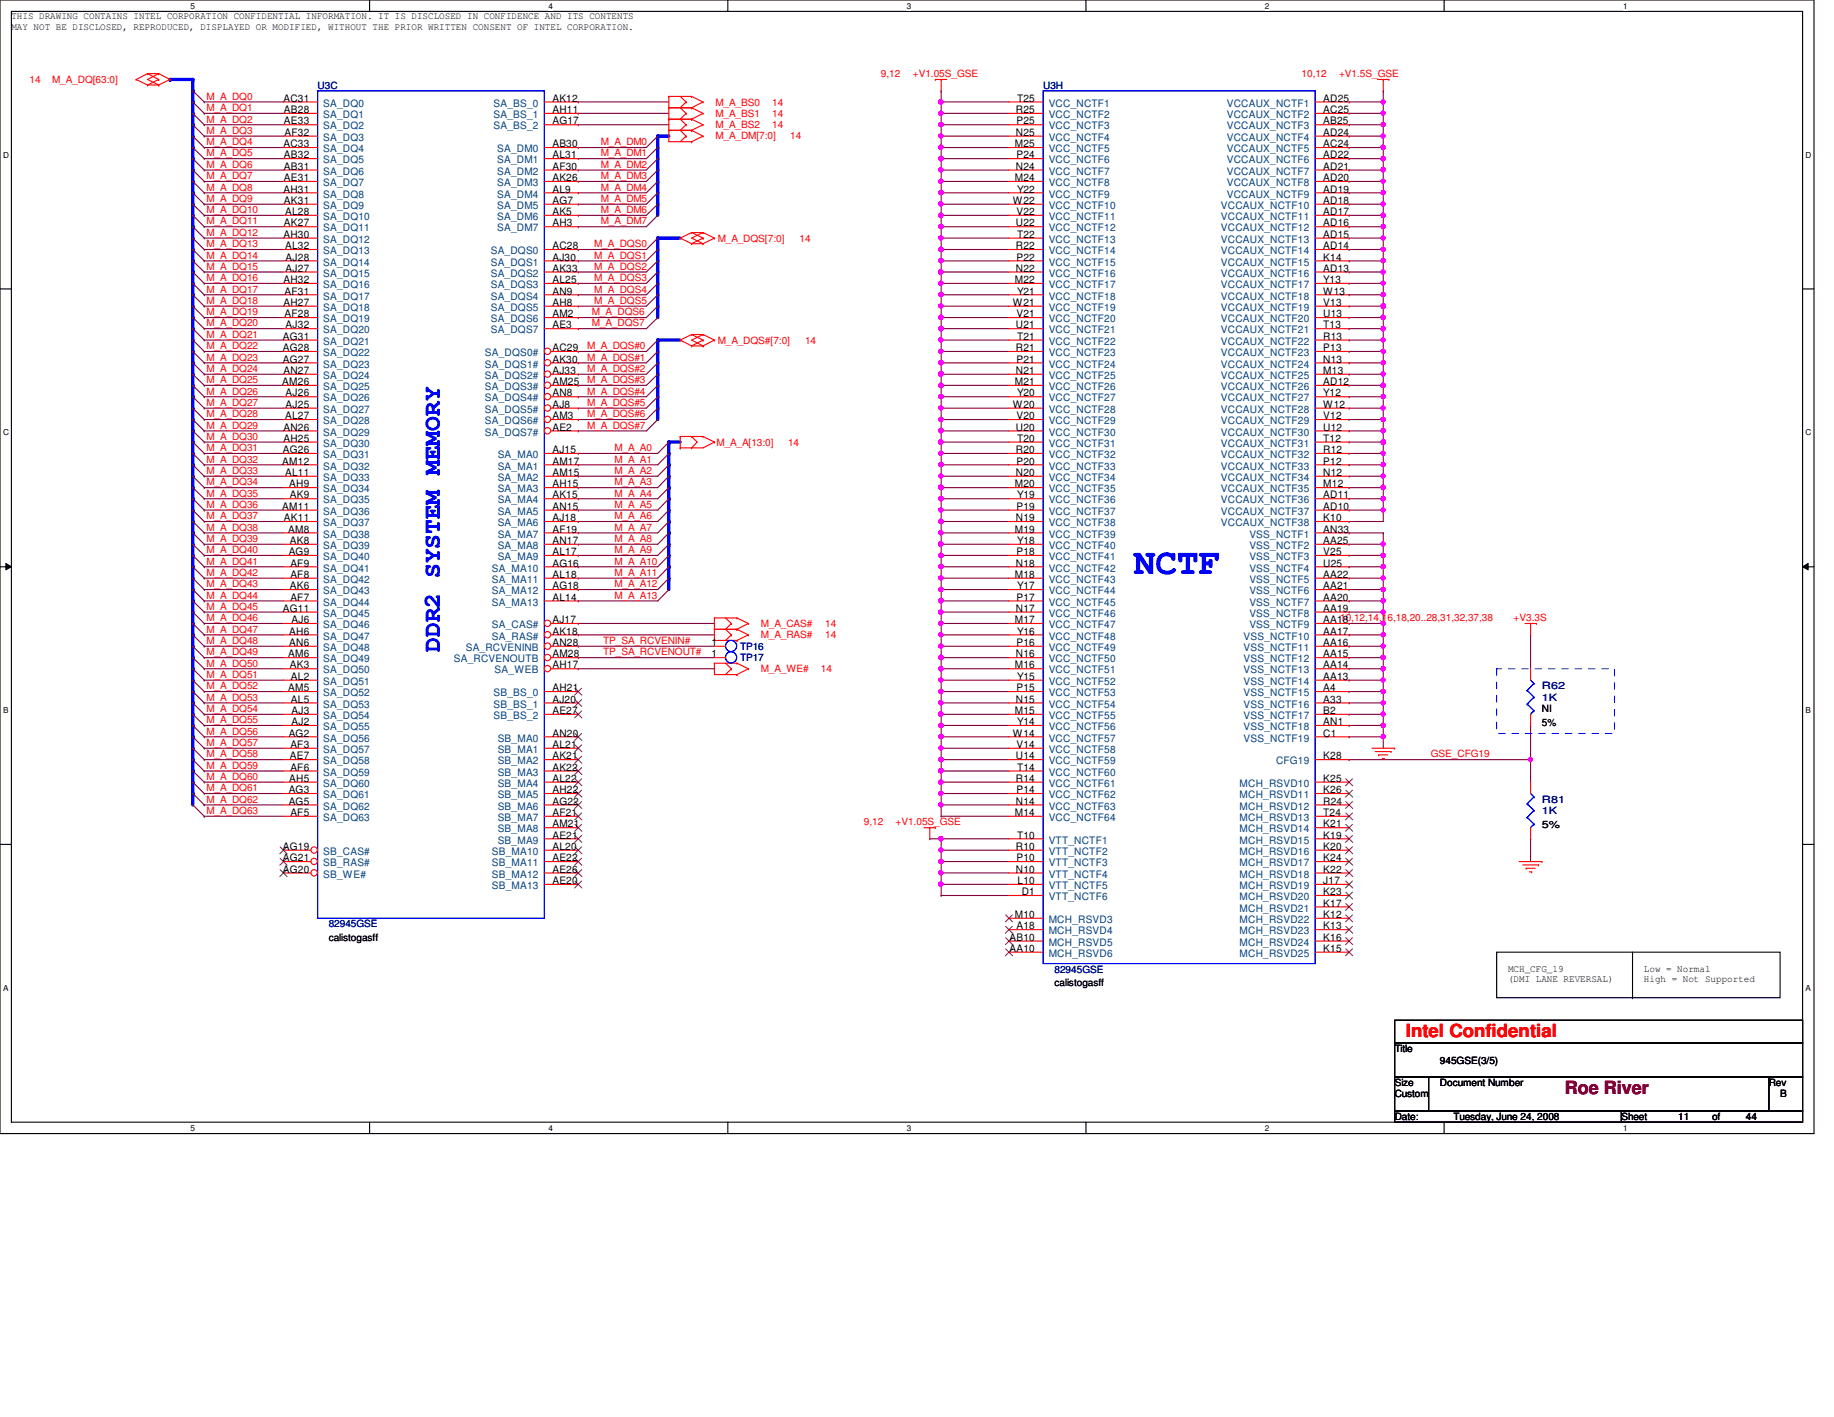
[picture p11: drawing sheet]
<svg xmlns="http://www.w3.org/2000/svg" width="279mm" height="216mm" viewBox="0 0 279 216" stroke-linecap="round" stroke-linejoin="round" font-family="sans-serif">
<defs><g id="words">
<text font-size="5.5" fill="#00f" x="172.7" y="87.5">NCTF</text>
<text font-size="3.6" fill="#00f" x="67" y="99.3" transform="rotate(-90 67 99.3)">DDR2 SYSTEM MEMORY</text>
<text font-size="2.8" fill="#f00" x="214.2" y="158">Intel Confidential</text>
<text font-size="2.8" fill="#7f0000" x="238.4" y="166.7">Roe River</text>
<g font-size="1.6">
<text x="43.2" y="15.5">AC31</text>
<text x="43.3" y="17.2">AB28</text>
<text x="84.2" y="15.5">AK12</text>
<text x="84.2" y="17.2">AH11</text>
<text x="154.8" y="17.2">R25</text>
<text x="154.9" y="15.5">T25</text>
<text x="201.6" y="15.5">AD25</text>
<text x="201.6" y="17.2">AC25</text>
<text x="43.2" y="22.4">AC33</text>
<text x="43.3" y="19">AE33</text>
<text x="43.3" y="20.7">AF32</text>
<text x="84.2" y="22.4">AB30</text>
<text x="84.2" y="19">AG17</text>
<text x="154.6" y="22.4">M25</text>
<text x="154.8" y="20.7">N25</text>
<text x="154.9" y="19">P25</text>
<text x="201.6" y="19">AB25</text>
<text x="201.6" y="20.7">AD24</text>
<text x="201.6" y="22.4">AC24</text>
<text x="43.2" y="29.3">AH31</text>
<text x="43.3" y="24.1">AB32</text>
<text x="43.3" y="25.9">AB31</text>
<text x="43.3" y="27.6">AE31</text>
<text x="84.2" y="24.1">AL31</text>
<text x="84.2" y="25.9">AF30</text>
<text x="84.2" y="27.6">AK26</text>
<text x="84.2" y="29.3">AL9</text>
<text x="154.6" y="27.6">M24</text>
<text x="154.8" y="25.9">N24</text>
<text x="154.9" y="24.1">P24</text>
<text x="154.9" y="29.3">Y22</text>
<text x="201.6" y="24.1">AD22</text>
<text x="201.6" y="25.9">AD21</text>
<text x="201.6" y="27.6">AD20</text>
<text x="201.6" y="29.3">AD19</text>
<text x="43.3" y="31.1">AK31</text>
<text x="43.3" y="34.5">AK27</text>
<text x="43.4" y="32.8">AL28</text>
<text x="84.2" y="31.1">AG7</text>
<text x="84.2" y="32.8">AK5</text>
<text x="84.2" y="34.5">AH3</text>
<text x="154.3" y="31.1">W22</text>
<text x="154.8" y="34.5">U22</text>
<text x="154.9" y="32.8">V22</text>
<text x="201.6" y="31.1">AD18</text>
<text x="201.6" y="32.8">AD17</text>
<text x="201.6" y="34.5">AD16</text>
<text x="43.2" y="36.2">AH30</text>
<text x="43.4" y="38">AL32</text>
<text x="43.5" y="39.7">AJ28</text>
<text x="43.5" y="41.4">AJ27</text>
<text x="84.2" y="38">AC28</text>
<text x="84.2" y="39.7">AJ30</text>
<text x="84.2" y="41.4">AK33</text>
<text x="154.8" y="38">R22</text>
<text x="154.8" y="41.4">N22</text>
<text x="154.9" y="39.7">P22</text>
<text x="154.9" y="36.2">T22</text>
<text x="201.6" y="36.2">AD15</text>
<text x="201.6" y="38">AD14</text>
<text x="201.6" y="39.7">K14</text>
<text x="201.6" y="41.4">AD13</text>
<text x="43.2" y="43.1">AH32</text>
<text x="43.2" y="46.6">AH27</text>
<text x="43.3" y="44.9">AF31</text>
<text x="84.2" y="43.1">AL25</text>
<text x="84.2" y="44.9">AN9</text>
<text x="84.2" y="46.6">AH8</text>
<text x="154.3" y="46.6">W21</text>
<text x="154.6" y="43.1">M22</text>
<text x="154.9" y="44.9">Y21</text>
<text x="201.6" y="43.1">Y13</text>
<text x="201.6" y="44.9">W13</text>
<text x="201.6" y="46.6">V13</text>
<text x="43.1" y="51.8">AG31</text>
<text x="43.1" y="53.5">AG28</text>
<text x="43.3" y="48.3">AF28</text>
<text x="43.5" y="50">AJ32</text>
<text x="84.2" y="53.5">AC29</text>
<text x="84.2" y="48.3">AM2</text>
<text x="84.2" y="50">AE3</text>
<text x="154.8" y="50">U21</text>
<text x="154.8" y="53.5">R21</text>
<text x="154.9" y="48.3">V21</text>
<text x="154.9" y="51.8">T21</text>
<text x="201.6" y="48.3">U13</text>
<text x="201.6" y="50">T13</text>
<text x="201.6" y="51.8">R13</text>
<text x="201.6" y="53.5">P13</text>
<text x="43" y="58.7">AM26</text>
<text x="43.1" y="55.2">AG27</text>
<text x="43.2" y="57">AN27</text>
<text x="84.2" y="55.2">AK30</text>
<text x="84.2" y="57">AJ33</text>
<text x="84.2" y="58.7">AM25</text>
<text x="154.6" y="58.7">M21</text>
<text x="154.8" y="57">N21</text>
<text x="154.9" y="55.2">P21</text>
<text x="201.6" y="55.2">N13</text>
<text x="201.6" y="57">M13</text>
<text x="201.6" y="58.7">AD12</text>
<text x="43.2" y="65.6">AN26</text>
<text x="43.4" y="63.9">AL27</text>
<text x="43.5" y="60.4">AJ26</text>
<text x="43.5" y="62.1">AJ25</text>
<text x="84.2" y="60.4">AN8</text>
<text x="84.2" y="62.1">AJ8</text>
<text x="84.2" y="63.9">AM3</text>
<text x="84.2" y="65.6">AE2</text>
<text x="154.3" y="62.1">W20</text>
<text x="154.8" y="65.6">U20</text>
<text x="154.9" y="63.9">V20</text>
<text x="154.9" y="60.4">Y20</text>
<text x="201.6" y="60.4">Y12</text>
<text x="201.6" y="62.1">W12</text>
<text x="201.6" y="63.9">V12</text>
<text x="201.6" y="65.6">U12</text>
<text x="43" y="70.8">AM12</text>
<text x="43.1" y="69">AG26</text>
<text x="43.2" y="67.3">AH25</text>
<text x="84.2" y="69">AJ15</text>
<text x="84.2" y="70.8">AM17</text>
<text x="154.8" y="69">R20</text>
<text x="154.9" y="70.8">P20</text>
<text x="154.9" y="67.3">T20</text>
<text x="201.6" y="67.3">T12</text>
<text x="201.6" y="69">R12</text>
<text x="201.6" y="70.8">P12</text>
<text x="43" y="77.7">AM11</text>
<text x="43.4" y="72.5">AL11</text>
<text x="44.1" y="74.3">AH9</text>
<text x="44.2" y="75.9">AK9</text>
<text x="84.2" y="72.5">AM15</text>
<text x="84.2" y="74.3">AH15</text>
<text x="84.2" y="75.9">AK15</text>
<text x="84.2" y="77.7">AN15</text>
<text x="154.6" y="74.3">M20</text>
<text x="154.8" y="72.5">N20</text>
<text x="154.9" y="77.7">P19</text>
<text x="154.9" y="75.9">Y19</text>
<text x="201.6" y="72.5">N12</text>
<text x="201.6" y="74.3">M12</text>
<text x="201.6" y="75.9">AD11</text>
<text x="201.6" y="77.7">AD10</text>
<text x="43.3" y="79.4">AK11</text>
<text x="43.9" y="81.2">AM8</text>
<text x="44.2" y="82.9">AK8</text>
<text x="84.2" y="79.4">AJ18</text>
<text x="84.2" y="81.2">AF19</text>
<text x="84.2" y="82.9">AN17</text>
<text x="154.6" y="81.2">M19</text>
<text x="154.8" y="79.4">N19</text>
<text x="154.9" y="82.9">Y18</text>
<text x="201.6" y="81.2">AN33</text>
<text x="201.6" y="82.9">AA25</text>
<text x="201.6" y="79.4">K10</text>
<text x="44" y="84.6">AG9</text>
<text x="44.2" y="89.8">AK6</text>
<text x="44.2" y="86.3">AF9</text>
<text x="44.2" y="88.1">AF8</text>
<text x="84.2" y="84.6">AL17</text>
<text x="84.2" y="86.3">AG16</text>
<text x="84.2" y="88.1">AL18</text>
<text x="84.2" y="89.8">AG18</text>
<text x="154.6" y="88.1">M18</text>
<text x="154.8" y="86.3">N18</text>
<text x="154.9" y="84.6">P18</text>
<text x="154.9" y="89.8">Y17</text>
<text x="201.6" y="84.6">V25</text>
<text x="201.6" y="86.3">U25</text>
<text x="201.6" y="88.1">AA22</text>
<text x="201.6" y="89.8">AA21</text>
<text x="43.1" y="93.2">AG11</text>
<text x="44.2" y="91.5">AF7</text>
<text x="44.4" y="95">AJ6</text>
<text x="84.2" y="95">AJ17</text>
<text x="84.2" y="91.5">AL14</text>
<text x="154.6" y="95">M17</text>
<text x="154.8" y="93.2">N17</text>
<text x="154.9" y="91.5">P17</text>
<text x="201.6" y="91.5">AA20</text>
<text x="201.6" y="93.2">AA19</text>
<text x="201.6" y="95">AA1180,12,14,16,18,20..28,31,32,37,38</text>
<text x="43.9" y="100.2">AM6</text>
<text x="44.1" y="96.7">AH6</text>
<text x="44.1" y="98.4">AN6</text>
<text x="44.2" y="101.9">AK3</text>
<text x="84.2" y="96.7">AK18</text>
<text x="84.2" y="98.4">AN28</text>
<text x="84.2" y="100.2">AM28</text>
<text x="84.2" y="101.9">AH17</text>
<text x="108.4" y="98.4">1</text>
<text x="108.4" y="100.2">1</text>
<text x="154.6" y="101.9">M16</text>
<text x="154.8" y="100.2">N16</text>
<text x="154.9" y="98.4">P16</text>
<text x="154.9" y="96.7">Y16</text>
<text x="201.6" y="96.7">AA17</text>
<text x="201.6" y="98.4">AA16</text>
<text x="201.6" y="100.2">AA15</text>
<text x="201.6" y="101.9">AA14</text>
<text x="43.9" y="105.3">AM5</text>
<text x="44.3" y="103.6">AL2</text>
<text x="44.3" y="107.1">AL5</text>
<text x="84.2" y="105.3">AH21</text>
<text x="84.2" y="107.1">AJ20</text>
<text x="154.8" y="107.1">N15</text>
<text x="154.9" y="105.3">P15</text>
<text x="154.9" y="103.6">Y15</text>
<text x="201.6" y="103.6">AA13</text>
<text x="201.6" y="105.3">A4</text>
<text x="201.6" y="107.1">A33</text>
<text x="44" y="112.2">AG2</text>
<text x="44.2" y="114">AF3</text>
<text x="44.4" y="108.8">AJ3</text>
<text x="44.4" y="110.5">AJ2</text>
<text x="84.2" y="112.2">AN20</text>
<text x="84.2" y="114">AL21</text>
<text x="84.2" y="108.8">AE27</text>
<text x="154.3" y="112.2">W14</text>
<text x="154.6" y="108.8">M15</text>
<text x="154.9" y="114">V14</text>
<text x="154.9" y="110.5">Y14</text>
<text x="201.6" y="108.8">B2</text>
<text x="201.6" y="110.5">AN1</text>
<text x="201.6" y="112.2">C1</text>
<text x="44.1" y="119.1">AH5</text>
<text x="44.2" y="115.7">AE7</text>
<text x="44.2" y="117.4">AF6</text>
<text x="84.2" y="115.7">AK21</text>
<text x="84.2" y="117.4">AK22</text>
<text x="84.2" y="119.1">AL22</text>
<text x="154.8" y="115.7">U14</text>
<text x="154.8" y="119.1">R14</text>
<text x="154.9" y="117.4">T14</text>
<text x="201.6" y="115.7">K28</text>
<text x="201.6" y="119.1">K25</text>
<text x="44" y="120.9">AG3</text>
<text x="44" y="122.6">AG5</text>
<text x="44.2" y="124.3">AF5</text>
<text x="84.2" y="120.9">AH22</text>
<text x="84.2" y="122.6">AG22</text>
<text x="84.2" y="124.3">AF21</text>
<text x="154.6" y="124.3">M14</text>
<text x="154.8" y="122.6">N14</text>
<text x="154.9" y="120.9">P14</text>
<text x="201.6" y="120.9">K26</text>
<text x="201.6" y="122.6">R24</text>
<text x="201.6" y="124.3">T24</text>
<text x="43.1" y="129.5">AG19</text>
<text x="43.1" y="131.2">AG21</text>
<text x="84.2" y="126.1">AM21</text>
<text x="84.2" y="127.8">AE21</text>
<text x="84.2" y="129.5">AL20</text>
<text x="84.2" y="131.2">AE22</text>
<text x="154.8" y="129.5">R10</text>
<text x="154.9" y="131.2">P10</text>
<text x="154.9" y="127.8">T10</text>
<text x="201.6" y="126.1">K21</text>
<text x="201.6" y="127.8">K19</text>
<text x="201.6" y="129.5">K20</text>
<text x="201.6" y="131.2">K24</text>
<text x="43.1" y="133">AG20</text>
<text x="84.2" y="133">AE26</text>
<text x="84.2" y="134.7">AE20</text>
<text x="154.8" y="133">N10</text>
<text x="155" y="134.7">L10</text>
<text x="155.7" y="136.4">D1</text>
<text x="201.6" y="133">K22</text>
<text x="201.6" y="134.7">J17</text>
<text x="201.6" y="136.4">K23</text>
<text x="153.8" y="143.3">AB10</text>
<text x="154.6" y="139.9">M10</text>
<text x="154.9" y="141.6">A18</text>
<text x="201.6" y="138.1">K17</text>
<text x="201.6" y="139.9">K12</text>
<text x="201.6" y="141.6">K13</text>
<text x="201.6" y="143.3">K16</text>
<text x="153.8" y="145">AA10</text>
<text x="201.6" y="145">K15</text>
</g>
<g font-size="1.6" fill="#003f7f">
<text x="49.2" y="16.3">SA_DQ0</text>
<text x="49.2" y="18">SA_DQ1</text>
<text x="75.2" y="16.3">SA_BS_0</text>
<text x="75.2" y="18">SA_BS_1</text>
<text x="159.8" y="16.3">VCC_NCTF1</text>
<text x="159.8" y="18">VCC_NCTF2</text>
<text x="186.9" y="16.3">VCCAUX_NCTF1</text>
<text x="186.9" y="18">VCCAUX_NCTF2</text>
<text x="49.2" y="19.7">SA_DQ2</text>
<text x="49.2" y="21.5">SA_DQ3</text>
<text x="49.2" y="23.2">SA_DQ4</text>
<text x="75.2" y="19.7">SA_BS_2</text>
<text x="75.7" y="23.2">SA_DM0</text>
<text x="159.8" y="19.7">VCC_NCTF3</text>
<text x="159.8" y="21.5">VCC_NCTF4</text>
<text x="159.8" y="23.2">VCC_NCTF5</text>
<text x="186.9" y="19.7">VCCAUX_NCTF3</text>
<text x="186.9" y="21.5">VCCAUX_NCTF4</text>
<text x="186.9" y="23.2">VCCAUX_NCTF5</text>
<text x="49.2" y="24.9">SA_DQ5</text>
<text x="49.2" y="26.6">SA_DQ6</text>
<text x="49.2" y="28.4">SA_DQ7</text>
<text x="75.7" y="24.9">SA_DM1</text>
<text x="75.7" y="26.6">SA_DM2</text>
<text x="75.7" y="28.4">SA_DM3</text>
<text x="159.8" y="24.9">VCC_NCTF6</text>
<text x="159.8" y="26.6">VCC_NCTF7</text>
<text x="159.8" y="28.4">VCC_NCTF8</text>
<text x="186.9" y="24.9">VCCAUX_NCTF6</text>
<text x="186.9" y="26.6">VCCAUX_NCTF7</text>
<text x="186.9" y="28.4">VCCAUX_NCTF8</text>
<text x="49.2" y="30.1">SA_DQ8</text>
<text x="49.2" y="31.8">SA_DQ9</text>
<text x="49.2" y="33.5">SA_DQ10</text>
<text x="49.2" y="35.3">SA_DQ11</text>
<text x="75.7" y="30.1">SA_DM4</text>
<text x="75.7" y="31.8">SA_DM5</text>
<text x="75.7" y="33.5">SA_DM6</text>
<text x="75.7" y="35.3">SA_DM7</text>
<text x="159.8" y="30.1">VCC_NCTF9</text>
<text x="159.8" y="31.8">VCC_NCTF10</text>
<text x="159.8" y="33.5">VCC_NCTF11</text>
<text x="159.8" y="35.3">VCC_NCTF12</text>
<text x="186" y="31.8">VCCAUX_NCTF10</text>
<text x="186" y="33.5">VCCAUX_NCTF11</text>
<text x="186" y="35.3">VCCAUX_NCTF12</text>
<text x="186.9" y="30.1">VCCAUX_NCTF9</text>
<text x="49.2" y="37">SA_DQ12</text>
<text x="49.2" y="38.7">SA_DQ13</text>
<text x="49.2" y="40.5">SA_DQ14</text>
<text x="74.8" y="38.7">SA_DQS0</text>
<text x="74.8" y="40.5">SA_DQS1</text>
<text x="159.8" y="37">VCC_NCTF13</text>
<text x="159.8" y="38.7">VCC_NCTF14</text>
<text x="159.8" y="40.5">VCC_NCTF15</text>
<text x="186" y="37">VCCAUX_NCTF13</text>
<text x="186" y="38.7">VCCAUX_NCTF14</text>
<text x="186" y="40.5">VCCAUX_NCTF15</text>
<text x="49.2" y="42.2">SA_DQ15</text>
<text x="49.2" y="43.9">SA_DQ16</text>
<text x="49.2" y="45.6">SA_DQ17</text>
<text x="49.2" y="47.4">SA_DQ18</text>
<text x="74.8" y="42.2">SA_DQS2</text>
<text x="74.8" y="43.9">SA_DQS3</text>
<text x="74.8" y="45.6">SA_DQS4</text>
<text x="74.8" y="47.4">SA_DQS5</text>
<text x="159.8" y="42.2">VCC_NCTF16</text>
<text x="159.8" y="43.9">VCC_NCTF17</text>
<text x="159.8" y="45.6">VCC_NCTF18</text>
<text x="159.8" y="47.4">VCC_NCTF19</text>
<text x="186" y="42.2">VCCAUX_NCTF16</text>
<text x="186" y="43.9">VCCAUX_NCTF17</text>
<text x="186" y="45.6">VCCAUX_NCTF18</text>
<text x="186" y="47.4">VCCAUX_NCTF19</text>
<text x="49.2" y="49.1">SA_DQ19</text>
<text x="49.2" y="50.8">SA_DQ20</text>
<text x="49.2" y="52.5">SA_DQ21</text>
<text x="74.8" y="49.1">SA_DQS6</text>
<text x="74.8" y="50.8">SA_DQS7</text>
<text x="159.8" y="49.1">VCC_NCTF20</text>
<text x="159.8" y="50.8">VCC_NCTF21</text>
<text x="159.8" y="52.5">VCC_NCTF22</text>
<text x="186" y="49.1">VCCAUX_NCTF20</text>
<text x="186" y="50.8">VCCAUX_NCTF21</text>
<text x="186" y="52.5">VCCAUX_NCTF22</text>
<text x="49.2" y="54.3">SA_DQ22</text>
<text x="49.2" y="56">SA_DQ23</text>
<text x="49.2" y="57.7">SA_DQ24</text>
<text x="49.2" y="59.4">SA_DQ25</text>
<text x="73.9" y="54.3">SA_DQS0#</text>
<text x="73.9" y="56">SA_DQS1#</text>
<text x="73.9" y="57.7">SA_DQS2#</text>
<text x="73.9" y="59.4">SA_DQS3#</text>
<text x="159.8" y="54.3">VCC_NCTF23</text>
<text x="159.8" y="56">VCC_NCTF24</text>
<text x="159.8" y="57.7">VCC_NCTF25</text>
<text x="159.8" y="59.4">VCC_NCTF26</text>
<text x="186" y="54.3">VCCAUX_NCTF23</text>
<text x="186" y="56">VCCAUX_NCTF24</text>
<text x="186" y="57.7">VCCAUX_NCTF25</text>
<text x="186" y="59.4">VCCAUX_NCTF26</text>
<text x="49.2" y="61.2">SA_DQ26</text>
<text x="49.2" y="62.9">SA_DQ27</text>
<text x="49.2" y="64.6">SA_DQ28</text>
<text x="73.9" y="61.2">SA_DQS4#</text>
<text x="73.9" y="62.9">SA_DQS5#</text>
<text x="73.9" y="64.6">SA_DQS6#</text>
<text x="159.8" y="61.2">VCC_NCTF27</text>
<text x="159.8" y="62.9">VCC_NCTF28</text>
<text x="159.8" y="64.6">VCC_NCTF29</text>
<text x="186" y="61.2">VCCAUX_NCTF27</text>
<text x="186" y="62.9">VCCAUX_NCTF28</text>
<text x="186" y="64.6">VCCAUX_NCTF29</text>
<text x="49.2" y="66.4">SA_DQ29</text>
<text x="49.2" y="68.1">SA_DQ30</text>
<text x="49.2" y="69.8">SA_DQ31</text>
<text x="49.2" y="71.5">SA_DQ32</text>
<text x="73.9" y="66.4">SA_DQS7#</text>
<text x="75.8" y="69.8">SA_MA0</text>
<text x="75.8" y="71.5">SA_MA1</text>
<text x="159.8" y="66.4">VCC_NCTF30</text>
<text x="159.8" y="68.1">VCC_NCTF31</text>
<text x="159.8" y="69.8">VCC_NCTF32</text>
<text x="159.8" y="71.5">VCC_NCTF33</text>
<text x="186" y="66.4">VCCAUX_NCTF30</text>
<text x="186" y="68.1">VCCAUX_NCTF31</text>
<text x="186" y="69.8">VCCAUX_NCTF32</text>
<text x="186" y="71.5">VCCAUX_NCTF33</text>
<text x="49.2" y="73.3">SA_DQ33</text>
<text x="49.2" y="75">SA_DQ34</text>
<text x="49.2" y="76.7">SA_DQ35</text>
<text x="75.8" y="73.3">SA_MA2</text>
<text x="75.8" y="75">SA_MA3</text>
<text x="75.8" y="76.7">SA_MA4</text>
<text x="159.8" y="73.3">VCC_NCTF34</text>
<text x="159.8" y="75">VCC_NCTF35</text>
<text x="159.8" y="76.7">VCC_NCTF36</text>
<text x="186" y="73.3">VCCAUX_NCTF34</text>
<text x="186" y="75">VCCAUX_NCTF35</text>
<text x="186" y="76.7">VCCAUX_NCTF36</text>
<text x="49.2" y="78.4">SA_DQ36</text>
<text x="49.2" y="80.2">SA_DQ37</text>
<text x="49.2" y="81.9">SA_DQ38</text>
<text x="49.2" y="83.7">SA_DQ39</text>
<text x="75.8" y="78.4">SA_MA5</text>
<text x="75.8" y="80.2">SA_MA6</text>
<text x="75.8" y="81.9">SA_MA7</text>
<text x="75.8" y="83.7">SA_MA8</text>
<text x="159.8" y="78.4">VCC_NCTF37</text>
<text x="159.8" y="80.2">VCC_NCTF38</text>
<text x="159.8" y="81.9">VCC_NCTF39</text>
<text x="159.8" y="83.7">VCC_NCTF40</text>
<text x="186" y="78.4">VCCAUX_NCTF37</text>
<text x="186" y="80.2">VCCAUX_NCTF38</text>
<text x="190.3" y="81.9">VSS_NCTF1</text>
<text x="190.3" y="83.7">VSS_NCTF2</text>
<text x="49.2" y="85.3">SA_DQ40</text>
<text x="49.2" y="87.1">SA_DQ41</text>
<text x="49.2" y="88.8">SA_DQ42</text>
<text x="74.9" y="87.1">SA_MA10</text>
<text x="74.9" y="88.8">SA_MA11</text>
<text x="75.8" y="85.3">SA_MA9</text>
<text x="159.8" y="85.3">VCC_NCTF41</text>
<text x="159.8" y="87.1">VCC_NCTF42</text>
<text x="159.8" y="88.8">VCC_NCTF43</text>
<text x="190.3" y="85.3">VSS_NCTF3</text>
<text x="190.3" y="87.1">VSS_NCTF4</text>
<text x="190.3" y="88.8">VSS_NCTF5</text>
<text x="49.2" y="90.6">SA_DQ43</text>
<text x="49.2" y="92.3">SA_DQ44</text>
<text x="49.2" y="94">SA_DQ45</text>
<text x="49.2" y="95.7">SA_DQ46</text>
<text x="74.9" y="95.7">SA_CAS#</text>
<text x="74.9" y="90.6">SA_MA12</text>
<text x="74.9" y="92.3">SA_MA13</text>
<text x="159.8" y="90.6">VCC_NCTF44</text>
<text x="159.8" y="92.3">VCC_NCTF45</text>
<text x="159.8" y="94">VCC_NCTF46</text>
<text x="159.8" y="95.7">VCC_NCTF47</text>
<text x="190.3" y="90.6">VSS_NCTF6</text>
<text x="190.3" y="92.3">VSS_NCTF7</text>
<text x="190.3" y="94">VSS_NCTF8</text>
<text x="190.3" y="95.7">VSS_NCTF9</text>
<text x="49.2" y="97.5">SA_DQ47</text>
<text x="49.2" y="99.2">SA_DQ48</text>
<text x="49.2" y="100.9">SA_DQ49</text>
<text x="69.1" y="100.9">SA_RCVENOUTB</text>
<text x="71" y="99.2">SA_RCVENINB</text>
<text x="74.9" y="97.5">SA_RAS#</text>
<text x="159.8" y="97.5">VCC_NCTF48</text>
<text x="159.8" y="99.2">VCC_NCTF49</text>
<text x="159.8" y="100.9">VCC_NCTF50</text>
<text x="189.4" y="97.5">VSS_NCTF10</text>
<text x="189.4" y="99.2">VSS_NCTF11</text>
<text x="189.4" y="100.9">VSS_NCTF12</text>
<text x="49.2" y="102.6">SA_DQ50</text>
<text x="49.2" y="104.4">SA_DQ51</text>
<text x="49.2" y="106.1">SA_DQ52</text>
<text x="49.2" y="107.8">SA_DQ53</text>
<text x="75.2" y="106.1">SB_BS_0</text>
<text x="75.2" y="107.8">SB_BS_1</text>
<text x="75.4" y="102.6">SA_WEB</text>
<text x="159.8" y="102.6">VCC_NCTF51</text>
<text x="159.8" y="104.4">VCC_NCTF52</text>
<text x="159.8" y="106.1">VCC_NCTF53</text>
<text x="159.8" y="107.8">VCC_NCTF54</text>
<text x="189.4" y="102.6">VSS_NCTF13</text>
<text x="189.4" y="104.4">VSS_NCTF14</text>
<text x="189.4" y="106.1">VSS_NCTF15</text>
<text x="189.4" y="107.8">VSS_NCTF16</text>
<text x="49.2" y="109.6">SA_DQ54</text>
<text x="49.2" y="111.3">SA_DQ55</text>
<text x="49.2" y="113">SA_DQ56</text>
<text x="75.2" y="109.6">SB_BS_2</text>
<text x="75.8" y="113">SB_MA0</text>
<text x="159.8" y="109.6">VCC_NCTF55</text>
<text x="159.8" y="111.3">VCC_NCTF56</text>
<text x="159.8" y="113">VCC_NCTF57</text>
<text x="189.4" y="109.6">VSS_NCTF17</text>
<text x="189.4" y="111.3">VSS_NCTF18</text>
<text x="189.4" y="113">VSS_NCTF19</text>
<text x="49.2" y="114.7">SA_DQ57</text>
<text x="49.2" y="116.5">SA_DQ58</text>
<text x="49.2" y="118.2">SA_DQ59</text>
<text x="49.2" y="119.9">SA_DQ60</text>
<text x="75.8" y="114.7">SB_MA1</text>
<text x="75.8" y="116.5">SB_MA2</text>
<text x="75.8" y="118.2">SB_MA3</text>
<text x="75.8" y="119.9">SB_MA4</text>
<text x="159.8" y="114.7">VCC_NCTF58</text>
<text x="159.8" y="116.5">VCC_NCTF59</text>
<text x="159.8" y="118.2">VCC_NCTF60</text>
<text x="159.8" y="119.9">VCC_NCTF61</text>
<text x="188.8" y="119.9">MCH_RSVD10</text>
<text x="194.4" y="116.5">CFG19</text>
<text x="49.2" y="121.6">SA_DQ61</text>
<text x="49.2" y="123.4">SA_DQ62</text>
<text x="49.2" y="125.1">SA_DQ63</text>
<text x="75.8" y="121.6">SB_MA5</text>
<text x="75.8" y="123.4">SB_MA6</text>
<text x="75.8" y="125.1">SB_MA7</text>
<text x="159.8" y="121.6">VCC_NCTF62</text>
<text x="159.8" y="123.4">VCC_NCTF63</text>
<text x="159.8" y="125.1">VCC_NCTF64</text>
<text x="188.8" y="121.6">MCH_RSVD11</text>
<text x="188.8" y="123.4">MCH_RSVD12</text>
<text x="188.8" y="125.1">MCH_RSVD13</text>
<text x="49.2" y="130.3">SB_CAS#</text>
<text x="49.2" y="132">SB_RAS#</text>
<text x="74.9" y="130.3">SB_MA10</text>
<text x="74.9" y="132">SB_MA11</text>
<text x="75.8" y="126.8">SB_MA8</text>
<text x="75.8" y="128.5">SB_MA9</text>
<text x="159.8" y="128.5">VTT_NCTF1</text>
<text x="159.8" y="130.3">VTT_NCTF2</text>
<text x="159.8" y="132">VTT_NCTF3</text>
<text x="188.8" y="126.8">MCH_RSVD14</text>
<text x="188.8" y="128.5">MCH_RSVD15</text>
<text x="188.8" y="130.3">MCH_RSVD16</text>
<text x="188.8" y="132">MCH_RSVD17</text>
<text x="49.2" y="133.7">SB_WE#</text>
<text x="74.9" y="133.7">SB_MA12</text>
<text x="74.9" y="135.5">SB_MA13</text>
<text x="159.8" y="133.7">VTT_NCTF4</text>
<text x="159.8" y="135.5">VTT_NCTF5</text>
<text x="159.8" y="137.2">VTT_NCTF6</text>
<text x="188.8" y="133.7">MCH_RSVD18</text>
<text x="188.8" y="135.5">MCH_RSVD19</text>
<text x="188.8" y="137.2">MCH_RSVD20</text>
<text x="159.8" y="140.6">MCH_RSVD3</text>
<text x="159.8" y="142.4">MCH_RSVD4</text>
<text x="188.8" y="138.9">MCH_RSVD21</text>
<text x="188.8" y="140.6">MCH_RSVD22</text>
<text x="188.8" y="142.4">MCH_RSVD23</text>
<text x="159.8" y="144.1">MCH_RSVD5</text>
<text x="159.8" y="145.8">MCH_RSVD6</text>
<text x="188.8" y="144.1">MCH_RSVD24</text>
<text x="188.8" y="145.8">MCH_RSVD25</text>
</g>
<g font-size="1.5">
<text x="1.7" y="4.6">MAY NOT BE DISCLOSED, REPRODUCED, DISPLAYED OR MODIFIED, WITHOUT THE PRIOR WRITTEN CONSENT OF INTEL CORPORATION.</text>
<text x="1.7" y="3">THIS DRAWING CONTAINS INTEL CORPORATION CONFIDENTIAL INFORMATION. IT IS DISCLOSED IN CONFIDENCE AND ITS CONTENTS</text>
<text x="234.9" y="108.5">NI</text>
<text x="234.9" y="110.6">5%</text>
<text x="234.9" y="126.1">5%</text>
<text x="50.1" y="143.4">calistogasff</text>
<text x="229.7" y="148">MCH_CFG_19</text>
<text x="229.7" y="149.7">(DMI LANE REVERSAL)</text>
<text x="250.4" y="148">Low = Normal</text>
<text x="250.4" y="149.7">High = Not Supported</text>
<text x="160.7" y="150.3">calistogasff</text>
<text x="212.5" y="160.3">Title</text>
<text x="212.5" y="165.5">Size</text>
<text x="212.5" y="167.2">Custom</text>
<text x="219.4" y="165.5">Document Number</text>
<text x="219.4" y="162.1">945GSE(3/5)</text>
<text x="269.5" y="165.5">Rev</text>
<text x="271.2" y="167.2">B</text>
<text x="212.5" y="170.7">Date:</text>
<text x="221.4" y="170.7">Tuesday, June 24, 2008</text>
<text x="247" y="170.7">Sheet</text>
<text x="255.7" y="170.7">11</text>
<text x="260.8" y="170.7">of</text>
<text x="266" y="170.7">44</text>
</g>
<g font-size="1.5" fill="#f00">
<text x="134.2" y="11.8">9,12</text>
<text x="139.1" y="11.8">+V1.05S_GSE</text>
<text x="198.3" y="11.8">10,12</text>
<text x="204" y="11.8">+V1.5S_GSE</text>
<text x="4.5" y="12.6">14</text>
<text x="8" y="12.6">M_A_DQ[63:0]</text>
<text x="31.5" y="16.9">M_A_DQ1</text>
<text x="31.5" y="15.2">M_A_DQ0</text>
<text x="109" y="17.8">M_A_BS1</text>
<text x="109" y="16.1">M_A_BS0</text>
<text x="117.6" y="17.8">14</text>
<text x="117.6" y="16.1">14</text>
<text x="31.5" y="22.1">M_A_DQ4</text>
<text x="31.5" y="23.8">M_A_DQ5</text>
<text x="31.5" y="18.7">M_A_DQ2</text>
<text x="31.5" y="20.4">M_A_DQ3</text>
<text x="91.5" y="22.1">M_A_DM0</text>
<text x="91.5" y="23.8">M_A_DM1</text>
<text x="109" y="21.3">M_A_DM[7:0]</text>
<text x="109" y="19.6">M_A_BS2</text>
<text x="117.6" y="19.6">14</text>
<text x="120.4" y="21.3">14</text>
<text x="31.5" y="29">M_A_DQ8</text>
<text x="31.5" y="27.3">M_A_DQ7</text>
<text x="31.5" y="25.6">M_A_DQ6</text>
<text x="91.5" y="29">M_A_DM4</text>
<text x="91.5" y="25.6">M_A_DM2</text>
<text x="91.5" y="27.3">M_A_DM3</text>
<text x="31.5" y="30.8">M_A_DQ9</text>
<text x="31.5" y="35.9">M_A_DQ12</text>
<text x="31.5" y="32.5">M_A_DQ10</text>
<text x="31.5" y="34.2">M_A_DQ11</text>
<text x="91.5" y="32.5">M_A_DM6</text>
<text x="91.5" y="30.8">M_A_DM5</text>
<text x="91.5" y="34.2">M_A_DM7</text>
<text x="31.5" y="37.7">M_A_DQ13</text>
<text x="31.5" y="39.4">M_A_DQ14</text>
<text x="31.5" y="41.1">M_A_DQ15</text>
<text x="90.5" y="41.1">M_A_DQS2</text>
<text x="90.5" y="37.7">M_A_DQS0</text>
<text x="90.5" y="39.4">M_A_DQS1</text>
<text x="109.3" y="36.8">M_A_DQS[7:0]</text>
<text x="121.8" y="36.8">14</text>
<text x="31.5" y="46.3">M_A_DQ18</text>
<text x="31.5" y="42.8">M_A_DQ16</text>
<text x="31.5" y="44.6">M_A_DQ17</text>
<text x="90.5" y="44.6">M_A_DQS4</text>
<text x="90.5" y="42.8">M_A_DQS3</text>
<text x="90.5" y="46.3">M_A_DQS5</text>
<text x="31.5" y="53.2">M_A_DQ22</text>
<text x="31.5" y="51.5">M_A_DQ21</text>
<text x="31.5" y="49.7">M_A_DQ20</text>
<text x="31.5" y="48">M_A_DQ19</text>
<text x="89.5" y="53.2">M_A_DQS#0</text>
<text x="90.2" y="49.7">M_A_DQS7</text>
<text x="90.2" y="48">M_A_DQS6</text>
<text x="109.3" y="52.4">M_A_DQS#[7:0]</text>
<text x="122.6" y="52.4">14</text>
<text x="31.5" y="56.7">M_A_DQ24</text>
<text x="31.5" y="58.4">M_A_DQ25</text>
<text x="31.5" y="54.9">M_A_DQ23</text>
<text x="89.5" y="54.9">M_A_DQS#1</text>
<text x="89.5" y="56.7">M_A_DQS#2</text>
<text x="89.5" y="58.4">M_A_DQS#3</text>
<text x="31.5" y="65.3">M_A_DQ29</text>
<text x="31.5" y="60.1">M_A_DQ26</text>
<text x="31.5" y="61.8">M_A_DQ27</text>
<text x="31.5" y="63.6">M_A_DQ28</text>
<text x="89.5" y="63.6">M_A_DQS#6</text>
<text x="89.5" y="60.1">M_A_DQS#4</text>
<text x="89.5" y="61.8">M_A_DQS#5</text>
<text x="89.5" y="65.3">M_A_DQS#7</text>
<text x="31.5" y="68.7">M_A_DQ31</text>
<text x="31.5" y="70.5">M_A_DQ32</text>
<text x="31.5" y="67">M_A_DQ30</text>
<text x="93.6" y="68.7">M_A_A0</text>
<text x="93.6" y="70.5">M_A_A1</text>
<text x="109.2" y="67.9">M_A_A[13:0]</text>
<text x="120.1" y="67.9">14</text>
<text x="31.5" y="75.6">M_A_DQ35</text>
<text x="31.5" y="77.4">M_A_DQ36</text>
<text x="31.5" y="74">M_A_DQ34</text>
<text x="31.5" y="72.2">M_A_DQ33</text>
<text x="93.6" y="74">M_A_A3</text>
<text x="93.6" y="75.6">M_A_A4</text>
<text x="93.6" y="77.4">M_A_A5</text>
<text x="93.6" y="72.2">M_A_A2</text>
<text x="31.5" y="80.9">M_A_DQ38</text>
<text x="31.5" y="82.6">M_A_DQ39</text>
<text x="31.5" y="79.1">M_A_DQ37</text>
<text x="93.6" y="79.1">M_A_A6</text>
<text x="93.6" y="82.6">M_A_A8</text>
<text x="93.6" y="80.9">M_A_A7</text>
<text x="31.5" y="86">M_A_DQ41</text>
<text x="31.5" y="84.3">M_A_DQ40</text>
<text x="31.5" y="87.8">M_A_DQ42</text>
<text x="31.5" y="89.5">M_A_DQ43</text>
<text x="93.6" y="89.5">M_A_A12</text>
<text x="93.6" y="87.8">M_A_A11</text>
<text x="93.6" y="86">M_A_A10</text>
<text x="93.6" y="84.3">M_A_A9</text>
<text x="31.5" y="92.9">M_A_DQ45</text>
<text x="31.5" y="94.7">M_A_DQ46</text>
<text x="31.5" y="91.2">M_A_DQ44</text>
<text x="93.6" y="91.2">M_A_A13</text>
<text x="115.9" y="95.5">M_A_CAS#</text>
<text x="125.7" y="95.5">14</text>
<text x="230.6" y="94.7">+V3.3S</text>
<text x="31.5" y="101.6">M_A_DQ50</text>
<text x="31.5" y="98.1">M_A_DQ48</text>
<text x="31.5" y="96.4">M_A_DQ47</text>
<text x="31.5" y="99.9">M_A_DQ49</text>
<text x="91.9" y="98.1">TP_SA_RCVENIN#</text>
<text x="91.9" y="99.9">TP_SA_RCVENOUT#</text>
<text x="115.9" y="97.3">M_A_RAS#</text>
<text x="125.7" y="97.3">14</text>
<text x="31.5" y="106.8">M_A_DQ53</text>
<text x="31.5" y="103.3">M_A_DQ51</text>
<text x="31.5" y="105">M_A_DQ52</text>
<text x="115.9" y="102.4">M_A_WE#</text>
<text x="125.1" y="102.4">14</text>
<text x="31.5" y="110.2">M_A_DQ55</text>
<text x="31.5" y="113.7">M_A_DQ57</text>
<text x="31.5" y="108.5">M_A_DQ54</text>
<text x="31.5" y="111.9">M_A_DQ56</text>
<text x="31.5" y="118.8">M_A_DQ60</text>
<text x="31.5" y="115.4">M_A_DQ58</text>
<text x="31.5" y="117.1">M_A_DQ59</text>
<text x="218" y="115.4">GSE_CFG19</text>
<text x="31.5" y="120.6">M_A_DQ61</text>
<text x="31.5" y="122.3">M_A_DQ62</text>
<text x="31.5" y="124">M_A_DQ63</text>
<text x="131.6" y="125.8">9,12</text>
<text x="136.4" y="125.8">+V1.05S_GSE</text>
</g>
<g font-size="1.5" fill="#00007f">
<text x="48.4" y="13.5">U3C</text>
<text x="158.9" y="13.5">U3H</text>
<text x="112.8" y="99">TP16</text>
<text x="112.8" y="100.7">TP17</text>
<text x="234.9" y="105">R62</text>
<text x="234.9" y="106.8">1K</text>
<text x="234.9" y="122.3">R81</text>
<text x="234.9" y="124">1K</text>
<text x="50.1" y="141.3">82945GSE</text>
<text x="160.7" y="148.2">82945GSE</text>
</g>
<g font-size="1.3">
<text x="29" y="1.4">5</text>
<text x="83.6" y="1.4">4</text>
<text x="138.1" y="1.4">3</text>
<text x="192.7" y="1.4">2</text>
<text x="247.3" y="1.4">1</text>
<text x=".5" y="24">D</text>
<text x="275.1" y="24">D</text>
<text x=".5" y="66.3">C</text>
<text x="275.1" y="66.3">C</text>
<text x=".5" y="108.6">B</text>
<text x="275.1" y="108.6">B</text>
<text x=".5" y="150.9">A</text>
<text x="275.1" y="150.9">A</text>
<text x="29" y="172.3">5</text>
<text x="83.6" y="172.3">4</text>
<text x="138.1" y="172.3">3</text>
<text x="192.7" y="172.3">2</text>
<text x="247.3" y="172.3">1</text>
</g>
</g></defs>
<path d="M0 0h276.4v172.7h-276.4zM1.7 1.7h272.9v169.3h-272.9z" fill="none" stroke="#000" stroke-width=".17"/>
<g fill="#fff">
<path d="M29 .2h.7v1.4h-.7z"/>
<path d="M29 171.2h.7v1.4h-.7z"/>
</g>
<path d="M56.3 0v1.7M56.3 171v1.7" fill="none" stroke="#000" stroke-width=".17"/>
<g fill="#fff">
<path d="M83.6 .2h.6v1.4h-.6z"/>
<path d="M83.6 171.2h.6v1.4h-.6z"/>
</g>
<path d="M110.9 0v1.7M110.9 171v1.7" fill="none" stroke="#000" stroke-width=".17"/>
<g fill="#fff">
<path d="M138.1 .2h.7v1.4h-.7z"/>
<path d="M138.1 171.2h.7v1.4h-.7z"/>
</g>
<path d="M165.4 0v1.7M165.4 171v1.7" fill="none" stroke="#000" stroke-width=".17"/>
<g fill="#fff">
<path d="M192.7 .2h.7v1.4h-.7z"/>
<path d="M192.7 171.2h.7v1.4h-.7z"/>
</g>
<path d="M220 0v1.7M220 171v1.7" fill="none" stroke="#000" stroke-width=".17"/>
<g fill="#fff">
<path d="M247.3 .2h.6v1.4h-.6z"/>
<path d="M247.3 171.2h.6v1.4h-.6z"/>
<path d="M.5 22.9h.9v1.4h-.9z"/>
<path d="M275.1 22.9h.9v1.4h-.9z"/>
<path d="M.5 65.2h.9v1.3h-.9z"/>
<path d="M275.1 65.2h.9v1.3h-.9z"/>
</g>
<path d="M0 44h1.7M274.6 44h1.8" fill="none" stroke="#000" stroke-width=".17"/>
<g fill="#fff">
<path d="M.5 107.5h.8v1.4h-.8z"/>
<path d="M275.1 107.5h.8v1.4h-.8z"/>
</g>
<path d="M0 86.4h1.7M274.6 86.4h1.8" fill="none" stroke="#000" stroke-width=".17"/>
<path d="M.9 85.9l.8 .5-.8 .4zM274.6 86.4l.9-.5v.9z" fill="#000"/>
<path d="M.9 85.9l.8 .5-.8 .4zM274.6 86.4l.9-.5v.9z" fill="none" stroke="#000" stroke-width=".15"/>
<g fill="#fff">
<path d="M.5 149.8h.8v1.4h-.8z"/>
<path d="M275.1 149.8h.8v1.4h-.8z"/>
</g>
<path d="M0 128.7h1.7M274.6 128.7h1.8" fill="none" stroke="#000" stroke-width=".17"/>
<path d="M100.2 24.2v1.7" fill="none" stroke="#00f" stroke-width=".51"/>
<circle cx="100.2" cy="24.2" r=".25" fill="#00f"/>
<path d="M100.2 22.5v1.7" fill="none" stroke="#00f" stroke-width=".51"/>
<circle cx="100.2" cy="22.5" r=".25" fill="#00f"/>
<path d="M100.2 20.7v1.8" fill="none" stroke="#00f" stroke-width=".51"/>
<circle cx="100.2" cy="20.7" r=".25" fill="#00f"/>
<path d="M100.2 27.6v1.8" fill="none" stroke="#00f" stroke-width=".51"/>
<circle cx="100.2" cy="27.6" r=".25" fill="#00f"/>
<path d="M100.2 25.9v1.7" fill="none" stroke="#00f" stroke-width=".51"/>
<circle cx="100.2" cy="25.9" r=".25" fill="#00f"/>
<path d="M100.2 29.4v1.7" fill="none" stroke="#00f" stroke-width=".51"/>
<circle cx="100.2" cy="29.4" r=".25" fill="#00f"/>
<path d="M101.9 69.1v1.7" fill="none" stroke="#00f" stroke-width=".51"/>
<circle cx="101.9" cy="69.1" r=".25" fill="#00f"/>
<path d="M101.9 67.4v1.7" fill="none" stroke="#00f" stroke-width=".51"/>
<circle cx="101.9" cy="67.4" r=".25" fill="#00f"/>
<path d="M101.9 72.6v1.7" fill="none" stroke="#00f" stroke-width=".51"/>
<circle cx="101.9" cy="72.6" r=".25" fill="#00f"/>
<path d="M101.9 70.8v1.8" fill="none" stroke="#00f" stroke-width=".51"/>
<circle cx="101.9" cy="70.8" r=".25" fill="#00f"/>
<path d="M101.9 76v1.7" fill="none" stroke="#00f" stroke-width=".51"/>
<circle cx="101.9" cy="76" r=".25" fill="#00f"/>
<path d="M101.9 74.3v1.7" fill="none" stroke="#00f" stroke-width=".51"/>
<circle cx="101.9" cy="74.3" r=".25" fill="#00f"/>
<path d="M101.9 81.2v1.7" fill="none" stroke="#00f" stroke-width=".51"/>
<circle cx="101.9" cy="81.2" r=".25" fill="#00f"/>
<path d="M101.9 79.5v1.7" fill="none" stroke="#00f" stroke-width=".51"/>
<circle cx="101.9" cy="79.5" r=".25" fill="#00f"/>
<path d="M101.9 77.7v1.8" fill="none" stroke="#00f" stroke-width=".51"/>
<circle cx="101.9" cy="77.7" r=".25" fill="#00f"/>
<path d="M101.9 84.6v1.8" fill="none" stroke="#00f" stroke-width=".51"/>
<circle cx="101.9" cy="84.6" r=".25" fill="#00f"/>
<path d="M101.9 82.9v1.7" fill="none" stroke="#00f" stroke-width=".51"/>
<circle cx="101.9" cy="82.9" r=".25" fill="#00f"/>
<path d="M101.9 86.4v1.7" fill="none" stroke="#00f" stroke-width=".51"/>
<circle cx="101.9" cy="86.4" r=".25" fill="#00f"/>
<path d="M100.2 41.4v1.8" fill="none" stroke="#00f" stroke-width=".51"/>
<circle cx="100.2" cy="41.4" r=".25" fill="#00f"/>
<path d="M100.2 36.3v1.7" fill="none" stroke="#00f" stroke-width=".51"/>
<circle cx="100.2" cy="36.3" r=".25" fill="#00f"/>
<path d="M100.2 39.8v1.6" fill="none" stroke="#00f" stroke-width=".51"/>
<circle cx="100.2" cy="39.8" r=".25" fill="#00f"/>
<path d="M100.2 38v1.8" fill="none" stroke="#00f" stroke-width=".51"/>
<circle cx="100.2" cy="38" r=".25" fill="#00f"/>
<path d="M100.2 43.2v1.7" fill="none" stroke="#00f" stroke-width=".51"/>
<circle cx="100.2" cy="43.2" r=".25" fill="#00f"/>
<path d="M29.4 13.8v1.7" fill="none" stroke="#00f" stroke-width=".51"/>
<circle cx="29.4" cy="13.8" r=".25" fill="#00f"/>
<path d="M29.4 12.1v1.7" fill="none" stroke="#00f" stroke-width=".51"/>
<circle cx="29.4" cy="12.1" r=".25" fill="#00f"/>
<path d="M29.4 19v1.7" fill="none" stroke="#00f" stroke-width=".51"/>
<circle cx="29.4" cy="19" r=".25" fill="#00f"/>
<path d="M29.4 17.3v1.7" fill="none" stroke="#00f" stroke-width=".51"/>
<circle cx="29.4" cy="17.3" r=".25" fill="#00f"/>
<path d="M29.4 15.5v1.8" fill="none" stroke="#00f" stroke-width=".51"/>
<circle cx="29.4" cy="15.5" r=".25" fill="#00f"/>
<path d="M29.4 22.5v1.7" fill="none" stroke="#00f" stroke-width=".51"/>
<circle cx="29.4" cy="22.5" r=".25" fill="#00f"/>
<path d="M29.4 20.7v1.8" fill="none" stroke="#00f" stroke-width=".51"/>
<circle cx="29.4" cy="20.7" r=".25" fill="#00f"/>
<path d="M29.4 25.9v1.7" fill="none" stroke="#00f" stroke-width=".51"/>
<circle cx="29.4" cy="25.9" r=".25" fill="#00f"/>
<path d="M29.4 24.2v1.7" fill="none" stroke="#00f" stroke-width=".51"/>
<circle cx="29.4" cy="24.2" r=".25" fill="#00f"/>
<path d="M29.4 27.6v1.8" fill="none" stroke="#00f" stroke-width=".51"/>
<circle cx="29.4" cy="27.6" r=".25" fill="#00f"/>
<path d="M29.4 39.8v1.6" fill="none" stroke="#00f" stroke-width=".51"/>
<circle cx="29.4" cy="39.8" r=".25" fill="#00f"/>
<path d="M29.4 31.1v1.7" fill="none" stroke="#00f" stroke-width=".51"/>
<circle cx="29.4" cy="31.1" r=".25" fill="#00f"/>
<path d="M29.4 29.4v1.7" fill="none" stroke="#00f" stroke-width=".51"/>
<circle cx="29.4" cy="29.4" r=".25" fill="#00f"/>
<path d="M29.4 34.5v1.8" fill="none" stroke="#00f" stroke-width=".51"/>
<circle cx="29.4" cy="34.5" r=".25" fill="#00f"/>
<path d="M29.4 32.8v1.7" fill="none" stroke="#00f" stroke-width=".51"/>
<circle cx="29.4" cy="32.8" r=".25" fill="#00f"/>
<path d="M29.4 38v1.8" fill="none" stroke="#00f" stroke-width=".51"/>
<circle cx="29.4" cy="38" r=".25" fill="#00f"/>
<path d="M29.4 36.3v1.7" fill="none" stroke="#00f" stroke-width=".51"/>
<circle cx="29.4" cy="36.3" r=".25" fill="#00f"/>
<path d="M29.4 41.4v1.8" fill="none" stroke="#00f" stroke-width=".51"/>
<circle cx="29.4" cy="41.4" r=".25" fill="#00f"/>
<path d="M29.4 48.4v1.7" fill="none" stroke="#00f" stroke-width=".51"/>
<circle cx="29.4" cy="48.4" r=".25" fill="#00f"/>
<path d="M29.4 43.2v1.7" fill="none" stroke="#00f" stroke-width=".51"/>
<circle cx="29.4" cy="43.2" r=".25" fill="#00f"/>
<path d="M29.4 46.7v1.7" fill="none" stroke="#00f" stroke-width=".51"/>
<circle cx="29.4" cy="46.7" r=".25" fill="#00f"/>
<path d="M29.4 44.9v1.8" fill="none" stroke="#00f" stroke-width=".51"/>
<circle cx="29.4" cy="44.9" r=".25" fill="#00f"/>
<path d="M29.4 51.8v1.8" fill="none" stroke="#00f" stroke-width=".51"/>
<circle cx="29.4" cy="51.8" r=".25" fill="#00f"/>
<path d="M29.4 50.1v1.7" fill="none" stroke="#00f" stroke-width=".51"/>
<circle cx="29.4" cy="50.1" r=".25" fill="#00f"/>
<path d="M29.4 55.3v1.7" fill="none" stroke="#00f" stroke-width=".51"/>
<circle cx="29.4" cy="55.3" r=".25" fill="#00f"/>
<path d="M29.4 53.6v1.7" fill="none" stroke="#00f" stroke-width=".51"/>
<circle cx="29.4" cy="53.6" r=".25" fill="#00f"/>
<path d="M29.4 69.1v1.7" fill="none" stroke="#00f" stroke-width=".51"/>
<circle cx="29.4" cy="69.1" r=".25" fill="#00f"/>
<path d="M29.4 60.5v1.7" fill="none" stroke="#00f" stroke-width=".51"/>
<circle cx="29.4" cy="60.5" r=".25" fill="#00f"/>
<path d="M29.4 58.7v1.8" fill="none" stroke="#00f" stroke-width=".51"/>
<circle cx="29.4" cy="58.7" r=".25" fill="#00f"/>
<path d="M29.4 57v1.7" fill="none" stroke="#00f" stroke-width=".51"/>
<circle cx="29.4" cy="57" r=".25" fill="#00f"/>
<path d="M29.4 63.9v1.8" fill="none" stroke="#00f" stroke-width=".51"/>
<circle cx="29.4" cy="63.9" r=".25" fill="#00f"/>
<path d="M29.4 62.2v1.7" fill="none" stroke="#00f" stroke-width=".51"/>
<circle cx="29.4" cy="62.2" r=".25" fill="#00f"/>
<path d="M29.4 67.4v1.7" fill="none" stroke="#00f" stroke-width=".51"/>
<circle cx="29.4" cy="67.4" r=".25" fill="#00f"/>
<path d="M29.4 65.7v1.7" fill="none" stroke="#00f" stroke-width=".51"/>
<circle cx="29.4" cy="65.7" r=".25" fill="#00f"/>
<path d="M29.4 70.8v1.8" fill="none" stroke="#00f" stroke-width=".51"/>
<circle cx="29.4" cy="70.8" r=".25" fill="#00f"/>
<path d="M29.4 77.7v1.8" fill="none" stroke="#00f" stroke-width=".51"/>
<circle cx="29.4" cy="77.7" r=".25" fill="#00f"/>
<path d="M29.4 72.6v1.7" fill="none" stroke="#00f" stroke-width=".51"/>
<circle cx="29.4" cy="72.6" r=".25" fill="#00f"/>
<path d="M29.4 76v1.7" fill="none" stroke="#00f" stroke-width=".51"/>
<circle cx="29.4" cy="76" r=".25" fill="#00f"/>
<path d="M29.4 74.3v1.7" fill="none" stroke="#00f" stroke-width=".51"/>
<circle cx="29.4" cy="74.3" r=".25" fill="#00f"/>
<path d="M29.4 81.2v1.7" fill="none" stroke="#00f" stroke-width=".51"/>
<circle cx="29.4" cy="81.2" r=".25" fill="#00f"/>
<path d="M29.4 79.5v1.7" fill="none" stroke="#00f" stroke-width=".51"/>
<circle cx="29.4" cy="79.5" r=".25" fill="#00f"/>
<path d="M29.4 84.6v1.8" fill="none" stroke="#00f" stroke-width=".51"/>
<circle cx="29.4" cy="84.6" r=".25" fill="#00f"/>
<path d="M29.4 82.9v1.7" fill="none" stroke="#00f" stroke-width=".51"/>
<circle cx="29.4" cy="82.9" r=".25" fill="#00f"/>
<path d="M29.4 98.5v1.7" fill="none" stroke="#00f" stroke-width=".51"/>
<circle cx="29.4" cy="98.5" r=".25" fill="#00f"/>
<path d="M29.4 89.8v1.8" fill="none" stroke="#00f" stroke-width=".51"/>
<circle cx="29.4" cy="89.8" r=".25" fill="#00f"/>
<path d="M29.4 88.1v1.7" fill="none" stroke="#00f" stroke-width=".51"/>
<circle cx="29.4" cy="88.1" r=".25" fill="#00f"/>
<path d="M29.4 86.4v1.7" fill="none" stroke="#00f" stroke-width=".51"/>
<circle cx="29.4" cy="86.4" r=".25" fill="#00f"/>
<path d="M29.4 93.3v1.7" fill="none" stroke="#00f" stroke-width=".51"/>
<circle cx="29.4" cy="93.3" r=".25" fill="#00f"/>
<path d="M29.4 91.6v1.7" fill="none" stroke="#00f" stroke-width=".51"/>
<circle cx="29.4" cy="91.6" r=".25" fill="#00f"/>
<path d="M29.4 96.7v1.8" fill="none" stroke="#00f" stroke-width=".51"/>
<circle cx="29.4" cy="96.7" r=".25" fill="#00f"/>
<path d="M29.4 95v1.7" fill="none" stroke="#00f" stroke-width=".51"/>
<circle cx="29.4" cy="95" r=".25" fill="#00f"/>
<path d="M29.4 107.1v1.7" fill="none" stroke="#00f" stroke-width=".51"/>
<circle cx="29.4" cy="107.1" r=".25" fill="#00f"/>
<path d="M29.4 101.9v1.7" fill="none" stroke="#00f" stroke-width=".51"/>
<circle cx="29.4" cy="101.9" r=".25" fill="#00f"/>
<path d="M29.4 100.2v1.7" fill="none" stroke="#00f" stroke-width=".51"/>
<circle cx="29.4" cy="100.2" r=".25" fill="#00f"/>
<path d="M29.4 105.4v1.7" fill="none" stroke="#00f" stroke-width=".51"/>
<circle cx="29.4" cy="105.4" r=".25" fill="#00f"/>
<path d="M29.4 103.6v1.8" fill="none" stroke="#00f" stroke-width=".51"/>
<circle cx="29.4" cy="103.6" r=".25" fill="#00f"/>
<path d="M100.2 44.9v1.8" fill="none" stroke="#00f" stroke-width=".51"/>
<circle cx="100.2" cy="44.9" r=".25" fill="#00f"/>
<path d="M29.4 110.5v1.8" fill="none" stroke="#00f" stroke-width=".51"/>
<circle cx="29.4" cy="110.5" r=".25" fill="#00f"/>
<path d="M29.4 108.8v1.7" fill="none" stroke="#00f" stroke-width=".51"/>
<circle cx="29.4" cy="108.8" r=".25" fill="#00f"/>
<path d="M29.4 112.3v1.7" fill="none" stroke="#00f" stroke-width=".51"/>
<circle cx="29.4" cy="112.3" r=".25" fill="#00f"/>
<path d="M29.4 119.2v1.7" fill="none" stroke="#00f" stroke-width=".51"/>
<circle cx="29.4" cy="119.2" r=".25" fill="#00f"/>
<path d="M29.4 114v1.7" fill="none" stroke="#00f" stroke-width=".51"/>
<circle cx="29.4" cy="114" r=".25" fill="#00f"/>
<path d="M29.4 117.5v1.7" fill="none" stroke="#00f" stroke-width=".51"/>
<circle cx="29.4" cy="117.5" r=".25" fill="#00f"/>
<path d="M29.4 115.7v1.8" fill="none" stroke="#00f" stroke-width=".51"/>
<circle cx="29.4" cy="115.7" r=".25" fill="#00f"/>
<path d="M100.2 53.6v1.7" fill="none" stroke="#00f" stroke-width=".51"/>
<circle cx="100.2" cy="53.6" r=".25" fill="#00f"/>
<path d="M100.2 51.8v1.8" fill="none" stroke="#00f" stroke-width=".51"/>
<circle cx="100.2" cy="51.8" r=".25" fill="#00f"/>
<path d="M100.2 57v1.7" fill="none" stroke="#00f" stroke-width=".51"/>
<circle cx="100.2" cy="57" r=".25" fill="#00f"/>
<path d="M100.2 55.3v1.7" fill="none" stroke="#00f" stroke-width=".51"/>
<circle cx="100.2" cy="55.3" r=".25" fill="#00f"/>
<path d="M100.2 60.5v1.7" fill="none" stroke="#00f" stroke-width=".51"/>
<circle cx="100.2" cy="60.5" r=".25" fill="#00f"/>
<path d="M100.2 58.7v1.8" fill="none" stroke="#00f" stroke-width=".51"/>
<circle cx="100.2" cy="58.7" r=".25" fill="#00f"/>
<path d="M29.4 120.9v1.7" fill="none" stroke="#00f" stroke-width=".51"/>
<circle cx="29.4" cy="120.9" r=".25" fill="#00f"/>
<path d="M100.2 31.1v1.7" fill="none" stroke="#00f" stroke-width=".51"/>
<circle cx="100.2" cy="31.1" r=".25" fill="#00f"/>
<path d="M100.2 46.7v1.7" fill="none" stroke="#00f" stroke-width=".51"/>
<circle cx="100.2" cy="46.7" r=".25" fill="#00f"/>
<path d="M101.9 88.1v1.7" fill="none" stroke="#00f" stroke-width=".51"/>
<circle cx="101.9" cy="88.1" r=".25" fill="#00f"/>
<g fill="none" stroke="#7f003f" stroke-width=".17">
<path d="M31.1 19h.1M31.1 19h12.1M88.1 15.5h.1M88.1 19h.1M88.1 15.5h13.8M88.1 19h13.8M31.1 22.5h.1M31.1 24.2h.1M31.1 38h.1M31.1 22.5h12.1M31.1 24.2h12.1M31.1 38h12.1"/>
<path d="M88.1 29.4h.1M88.1 29.4h10.4M31.1 53.6h.1M31.1 46.7h.1M31.1 51.8h.1M31.1 43.2h.1M31.1 53.6h12.1M31.1 46.7h12.1M31.1 51.8h12.1M31.1 43.2h12.1M88.1 55.3h.1M88.1 50.1h.1"/>
<path d="M88.1 44.9h.1M88.1 57h.1M88.1 48.4h.1M88.1 41.4h.1M88.1 55.3h10.4M88.1 50.1h10.4M88.1 44.9h10.4M88.1 57h10.4M88.1 48.4h10.4M88.1 41.4h10.4M31.1 69.1h.1M31.1 70.8h.1"/>
<path d="M31.1 65.7h.1M31.1 60.5h.1M31.1 69.1h12.1M31.1 70.8h12.1M31.1 65.7h12.1M31.1 60.5h12.1M88.1 79.5h.1M88.1 63.9h.1M88.1 74.3h.1M88.1 79.5h12.1M88.1 63.9h10.4M88.1 74.3h12.1"/>
<path d="M31.1 81.2h.1M31.1 98.5h.1M31.1 93.3h.1M31.1 86.4h.1M31.1 98.5h12.1M31.1 81.2h12.1M31.1 93.3h12.1M31.1 86.4h12.1M88.1 98.5h.1M88.1 95h.1M88.1 89.8h.1M88.1 88.1h.1"/>
<path d="M88.1 86.4h.1M88.1 98.5h20.7M88.1 95h20.7M88.1 89.8h12.1M88.1 88.1h12.1M88.1 86.4h12.1M31.1 107.1h.1M31.1 101.9h.1M31.1 119.2h.1M31.1 107.1h12.1M31.1 101.9h12.1M31.1 119.2h12.1"/>
<path d="M88.1 100.2h.1M88.1 100.2h20.7M31.1 120.9h.1M31.1 122.6h.1M31.1 120.9h12.1M31.1 122.6h12.1"/>
</g>
<path d="M100.2 20.7h1.7" fill="none" stroke="#00f" stroke-width=".51"/>
<circle cx="100.2" cy="20.7" r=".25" fill="#00f"/>
<path d="M88.1 22.5h.1M88.1 22.5h10.4M31.1 96.7h.1M31.1 96.7h12.1" fill="none" stroke="#7f003f" stroke-width=".17"/>
<path d="M100.2 62.2v1.7" fill="none" stroke="#00f" stroke-width=".51"/>
<circle cx="100.2" cy="62.2" r=".25" fill="#00f"/>
<g fill="none" stroke="#7f003f" stroke-width=".17">
<path d="M31.1 17.3h.1M31.1 17.3h12.1M31.1 20.7h.1M31.1 29.4h.1M31.1 20.7h12.1M31.1 29.4h12.1M88.1 38h.1M88.1 38h10.4M31.1 76h.1M31.1 76h12.1M88.1 60.5h.1M88.1 60.5h10.4"/>
<path d="M31.1 95h.1M31.1 95h12.1M31.1 115.7h.1M31.1 115.7h12.1M31.1 124.4h.1M31.1 124.4h12.1"/>
</g>
<path d="M101.9 67.4h1.7" fill="none" stroke="#00f" stroke-width=".51"/>
<circle cx="101.9" cy="67.4" r=".25" fill="#00f"/>
<g fill="none" stroke="#7f003f" stroke-width=".17">
<path d="M31.1 15.5h.1M31.1 15.5h12.1M31.1 31.1h.1M31.1 31.1h12.1M88.1 32.8h.1M88.1 32.8h10.4M31.1 57h.1M31.1 44.9h.1M31.1 57h12.1M31.1 44.9h12.1M31.1 77.7h.1M31.1 62.2h.1"/>
<path d="M31.1 77.7h12.1M31.1 62.2h12.1M88.1 76h.1M88.1 69.1h.1M88.1 76h12.1M88.1 69.1h12.1M31.1 91.6h.1M31.1 91.6h12.1M88.1 82.9h.1M88.1 84.6h.1M88.1 81.2h.1M88.1 82.9h12.1"/>
<path d="M88.1 84.6h12.1M88.1 81.2h12.1M31.1 110.5h.1M31.1 110.5h12.1"/>
</g>
<path d="M100.2 36.3h3.4" fill="none" stroke="#00f" stroke-width=".51"/>
<circle cx="100.2" cy="36.3" r=".25" fill="#00f"/>
<g fill="none" stroke="#7f003f" stroke-width=".17">
<path d="M31.1 36.3h.1M31.1 32.8h.1M31.1 39.8h.1M31.1 36.3h12.1M31.1 32.8h12.1M31.1 39.8h12.1M88.1 25.9h.1M88.1 27.6h.1M88.1 24.2h.1M88.1 31.1h.1M88.1 34.5h.1M88.1 25.9h10.4"/>
<path d="M88.1 27.6h10.4M88.1 24.2h10.4M88.1 31.1h10.4M88.1 34.5h10.4M31.1 58.7h.1M31.1 50.1h.1M31.1 55.3h.1M31.1 41.4h.1M31.1 48.4h.1M31.1 58.7h12.1M31.1 50.1h12.1M31.1 55.3h12.1"/>
<path d="M31.1 41.4h12.1M31.1 48.4h12.1M88.1 58.7h.1M88.1 43.2h.1M88.1 46.7h.1M88.1 58.7h10.4M88.1 43.2h10.4M88.1 46.7h10.4M31.1 74.3h.1M31.1 72.6h.1M31.1 63.9h.1M31.1 67.4h.1"/>
<path d="M31.1 79.5h.1M31.1 74.3h12.1M31.1 72.6h12.1M31.1 63.9h12.1M31.1 67.4h12.1M31.1 79.5h12.1M88.1 62.2h.1M88.1 77.7h.1M88.1 70.8h.1M88.1 62.2h10.4M88.1 77.7h12.1M88.1 70.8h12.1"/>
<path d="M31.1 84.6h.1M31.1 82.9h.1M31.1 84.6h12.1M31.1 82.9h12.1M88.1 91.6h.1M88.1 91.6h12.1M31.1 103.6h.1M31.1 114h.1M31.1 108.8h.1M31.1 112.3h.1M31.1 100.2h.1M31.1 105.4h.1"/>
<path d="M31.1 117.5h.1M31.1 103.6h12.1M31.1 114h12.1M31.1 108.8h12.1M31.1 112.3h12.1M31.1 100.2h12.1M31.1 105.4h12.1M31.1 117.5h12.1"/>
</g>
<path d="M25.9 12.1h3.5" fill="none" stroke="#00f" stroke-width=".51"/>
<circle cx="25.9" cy="12.1" r=".25" fill="#00f"/>
<g fill="none" stroke="#7f003f" stroke-width=".17">
<path d="M31.1 27.6h.1M31.1 34.5h.1M31.1 25.9h.1M31.1 27.6h12.1M31.1 34.5h12.1M31.1 25.9h12.1M88.1 39.8h.1M88.1 39.8h10.4M88.1 53.6h.1M88.1 53.6h10.4M88.1 72.6h.1M88.1 65.7h.1"/>
<path d="M88.1 72.6h12.1M88.1 65.7h10.4M31.1 88.1h.1M31.1 88.1h12.1M88.1 96.7h.1M88.1 96.7h20.7M88.1 101.9h.1M88.1 101.9h20.7"/>
</g>
<path d="M100.2 51.8h3.4" fill="none" stroke="#00f" stroke-width=".51"/>
<circle cx="100.2" cy="51.8" r=".25" fill="#00f"/>
<path d="M88.1 17.3h.1M88.1 17.3h13.8M205.5 31.1h.1M205.5 32.8h.1M205.5 31.1h5.2M210.7 29.4h.1M210.7 31.1h.1M210.7 29.4v3.4h-5.2M31.1 89.8h.1M31.1 89.8h12.1" fill="none" stroke="#7f003f" stroke-width=".17"/>
<circle cx="210.7" cy="32.8" r=".33" fill="#f0f"/>
<circle cx="210.7" cy="32.8" r=".33" fill="none" stroke="#f0f" stroke-width=".17"/>
<circle cx="210.7" cy="31.1" r=".33" fill="#f0f"/>
<circle cx="210.7" cy="31.1" r=".33" fill="none" stroke="#f0f" stroke-width=".17"/>
<path d="M205.5 34.5h.1M210.7 32.8h.1M210.7 32.8v1.7h-5.2" fill="none" stroke="#7f003f" stroke-width=".17"/>
<circle cx="210.7" cy="34.5" r=".32" fill="#f0f"/>
<circle cx="210.7" cy="34.5" r=".32" fill="none" stroke="#f0f" stroke-width=".17"/>
<path d="M205.5 36.3h.1M205.5 36.3h5.2M205.5 112.3h.1M205.5 112.3h5.2" fill="none" stroke="#7f003f" stroke-width=".17"/>
<circle cx="210.7" cy="36.3" r=".32" fill="#f0f"/>
<circle cx="210.7" cy="36.3" r=".32" fill="none" stroke="#f0f" stroke-width=".17"/>
<path d="M205.5 38h.1M205.5 38h5.2M210.7 34.5h.1M210.7 36.3h.1M210.7 38h.1M210.7 34.5v5.3" fill="none" stroke="#7f003f" stroke-width=".17"/>
<circle cx="210.7" cy="39.7" r=".33" fill="#f0f"/>
<circle cx="210.7" cy="39.7" r=".33" fill="none" stroke="#f0f" stroke-width=".17"/>
<circle cx="210.7" cy="38" r=".32" fill="#f0f"/>
<circle cx="210.7" cy="38" r=".32" fill="none" stroke="#f0f" stroke-width=".17"/>
<path d="M205.5 39.8h.1M205.5 39.8h5.2M143.4 76h.1M143.4 76v1.7" fill="none" stroke="#7f003f" stroke-width=".17"/>
<circle cx="143.3" cy="76" r=".34" fill="#f0f"/>
<circle cx="143.3" cy="76" r=".34" fill="none" stroke="#f0f" stroke-width=".17"/>
<path d="M143.4 63.9h.1M143.4 63.9v1.8" fill="none" stroke="#7f003f" stroke-width=".17"/>
<circle cx="143.3" cy="65.6" r=".34" fill="#f0f"/>
<circle cx="143.3" cy="65.6" r=".34" fill="none" stroke="#f0f" stroke-width=".17"/>
<circle cx="143.3" cy="63.9" r=".33" fill="#f0f"/>
<circle cx="143.3" cy="63.9" r=".33" fill="none" stroke="#f0f" stroke-width=".17"/>
<path d="M210.7 39.8h.1M210.7 39.8v1.6h-5.2M205.5 41.4h.1" fill="none" stroke="#7f003f" stroke-width=".17"/>
<circle cx="210.7" cy="41.4" r=".33" fill="#f0f"/>
<circle cx="210.7" cy="41.4" r=".33" fill="none" stroke="#f0f" stroke-width=".17"/>
<path d="M143.4 82.9h.1M143.4 82.9h10.3M143.4 127.8h.1M143.4 127.8v1.7" fill="none" stroke="#7f003f" stroke-width=".17"/>
<circle cx="143.3" cy="127.8" r=".34" fill="#f0f"/>
<circle cx="143.3" cy="127.8" r=".34" fill="none" stroke="#f0f" stroke-width=".17"/>
<path d="M143.4 20.7h.1M143.4 36.3h.1M143.4 20.7h10.3M143.4 36.3v1.7M143.4 93.3h.1M143.4 93.3v1.7M143.4 105.4h.1M143.4 117.5h.1M143.4 105.4h10.3M143.4 117.5h10.3M143.4 124.4h.1M143.4 124.4h10.3" fill="none" stroke="#7f003f" stroke-width=".17"/>
<circle cx="143.3" cy="38" r=".33" fill="#f0f"/>
<circle cx="143.3" cy="38" r=".33" fill="none" stroke="#f0f" stroke-width=".17"/>
<circle cx="143.3" cy="36.3" r=".33" fill="#f0f"/>
<circle cx="143.3" cy="36.3" r=".33" fill="none" stroke="#f0f" stroke-width=".17"/>
<path d="M143.4 41.4h.1M143.4 41.4v1.8M143.4 77.7h.1M143.4 77.7h10.3" fill="none" stroke="#7f003f" stroke-width=".17"/>
<circle cx="143.3" cy="41.4" r=".34" fill="#f0f"/>
<circle cx="143.3" cy="41.4" r=".34" fill="none" stroke="#f0f" stroke-width=".17"/>
<path d="M143.4 32.8h.1M143.4 24.2h.1M143.4 32.8h10.3M143.4 24.2v1.7M143.4 48.4h.1M143.4 53.6h.1M143.4 48.4h10.3M143.4 53.6h10.3M143.4 70.8h.1M143.4 60.5h.1M143.4 60.5v1.7M143.4 70.8h10.3" fill="none" stroke="#7f003f" stroke-width=".17"/>
<circle cx="143.3" cy="62.2" r=".33" fill="#f0f"/>
<circle cx="143.3" cy="62.2" r=".33" fill="none" stroke="#f0f" stroke-width=".17"/>
<circle cx="143.3" cy="60.4" r=".33" fill="#f0f"/>
<circle cx="143.3" cy="60.4" r=".33" fill="none" stroke="#f0f" stroke-width=".17"/>
<path d="M143.4 120.9h.1M143.4 120.9v1.7" fill="none" stroke="#7f003f" stroke-width=".17"/>
<circle cx="143.3" cy="122.6" r=".33" fill="#f0f"/>
<circle cx="143.3" cy="122.6" r=".33" fill="none" stroke="#f0f" stroke-width=".17"/>
<circle cx="143.3" cy="120.9" r=".33" fill="#f0f"/>
<circle cx="143.3" cy="120.9" r=".33" fill="none" stroke="#f0f" stroke-width=".17"/>
<path d="M143.4 31.1h.1M143.4 31.1h10.3M143.4 103.6h.1M143.4 103.6v1.8" fill="none" stroke="#7f003f" stroke-width=".17"/>
<circle cx="143.3" cy="105.3" r=".33" fill="#f0f"/>
<circle cx="143.3" cy="105.3" r=".33" fill="none" stroke="#f0f" stroke-width=".17"/>
<circle cx="143.3" cy="103.6" r=".33" fill="#f0f"/>
<circle cx="143.3" cy="103.6" r=".33" fill="none" stroke="#f0f" stroke-width=".17"/>
<path d="M143.4 19h.1M143.4 19h10.3M143.4 79.5h.1M143.4 79.5v1.7" fill="none" stroke="#7f003f" stroke-width=".17"/>
<circle cx="143.3" cy="79.4" r=".33" fill="#f0f"/>
<circle cx="143.3" cy="79.4" r=".33" fill="none" stroke="#f0f" stroke-width=".17"/>
<path d="M143.4 43.2h.1M143.4 58.7h.1M143.4 43.2h10.3M143.4 58.7h10.3M143.4 115.7h.1M143.4 110.5h.1M143.4 115.7h10.3M143.4 110.5h10.3M143.4 136.4h.1M143.4 136.4h10.3" fill="none" stroke="#7f003f" stroke-width=".17"/>
<circle cx="143.3" cy="110.5" r=".34" fill="#f0f"/>
<circle cx="143.3" cy="110.5" r=".34" fill="none" stroke="#f0f" stroke-width=".17"/>
<g fill="none" stroke="#7f003f" stroke-width=".17">
<path d="M143.4 17.3h.1M143.4 17.3v1.7M143.4 34.5h.1M143.4 25.9h.1M143.4 34.5v1.8M143.4 25.9h10.3M143.4 51.8h.1M143.4 51.8h10.3M143.4 95h.1M143.4 88.1h.1M143.4 95h10.3M143.4 88.1h10.3"/>
<path d="M143.4 100.2h.1M143.4 100.2h10.3M143.4 122.6h.1M143.4 129.5h.1M143.4 122.6h10.3M143.4 129.5h10.3"/>
</g>
<circle cx="143.3" cy="17.2" r=".33" fill="#f0f"/>
<circle cx="143.3" cy="17.2" r=".33" fill="none" stroke="#f0f" stroke-width=".17"/>
<path d="M143.4 112.3h.1M143.4 112.3v1.7" fill="none" stroke="#7f003f" stroke-width=".17"/>
<circle cx="143.3" cy="114" r=".33" fill="#f0f"/>
<circle cx="143.3" cy="114" r=".33" fill="none" stroke="#f0f" stroke-width=".17"/>
<circle cx="143.3" cy="112.2" r=".33" fill="#f0f"/>
<circle cx="143.3" cy="112.2" r=".33" fill="none" stroke="#f0f" stroke-width=".17"/>
<path d="M143.4 69.1h.1M143.4 69.1h10.3" fill="none" stroke="#7f003f" stroke-width=".17"/>
<circle cx="143.3" cy="69.1" r=".33" fill="#f0f"/>
<circle cx="143.3" cy="69.1" r=".33" fill="none" stroke="#f0f" stroke-width=".17"/>
<path d="M143.4 41.4h.1M143.4 41.4h10.3M143.4 91.6h.1M143.4 91.6v1.7" fill="none" stroke="#7f003f" stroke-width=".17"/>
<circle cx="143.3" cy="93.3" r=".34" fill="#f0f"/>
<circle cx="143.3" cy="93.3" r=".34" fill="none" stroke="#f0f" stroke-width=".17"/>
<circle cx="143.3" cy="91.5" r=".34" fill="#f0f"/>
<circle cx="143.3" cy="91.5" r=".34" fill="none" stroke="#f0f" stroke-width=".17"/>
<path d="M143.4 29.4h.1M143.4 29.4v1.7M143.4 63.9h.1M143.4 63.9h10.3" fill="none" stroke="#7f003f" stroke-width=".17"/>
<circle cx="143.3" cy="31.1" r=".34" fill="#f0f"/>
<circle cx="143.3" cy="31.1" r=".34" fill="none" stroke="#f0f" stroke-width=".17"/>
<circle cx="143.3" cy="29.4" r=".33" fill="#f0f"/>
<circle cx="143.3" cy="29.4" r=".33" fill="none" stroke="#f0f" stroke-width=".17"/>
<path d="M143.4 57h.1M143.4 57h10.3M143.4 101.9h.1M143.4 101.9v1.7M143.4 133h.1M143.4 133h10.3" fill="none" stroke="#7f003f" stroke-width=".17"/>
<circle cx="143.3" cy="133" r=".33" fill="#f0f"/>
<circle cx="143.3" cy="133" r=".33" fill="none" stroke="#f0f" stroke-width=".17"/>
<path d="M143.4 36.3h.1M143.4 24.2h.1M143.4 36.3h10.3M143.4 24.2h10.3M143.4 46.7h.1M143.4 46.7h10.3M205.5 43.2h.1M205.5 43.2h5.2M143.4 93.3h.1M143.4 93.3h10.3M143.4 108.8h.1M143.4 108.8h10.3" fill="none" stroke="#7f003f" stroke-width=".17"/>
<circle cx="210.7" cy="43.2" r=".32" fill="#f0f"/>
<circle cx="210.7" cy="43.2" r=".32" fill="none" stroke="#f0f" stroke-width=".17"/>
<path d="M143.4 17.3h.1M143.4 17.3h10.3M143.4 27.6h.1M143.4 27.6v1.8M143.4 50.1h.1M143.4 50.1v1.7M210.7 41.4h.1M210.7 41.4v1.8M143.4 76h.1M143.4 76h10.3M143.4 127.8h.1M143.4 127.8h10.3" fill="none" stroke="#7f003f" stroke-width=".17"/>
<circle cx="143.3" cy="51.8" r=".33" fill="#f0f"/>
<circle cx="143.3" cy="51.8" r=".33" fill="none" stroke="#f0f" stroke-width=".17"/>
<circle cx="143.3" cy="50.1" r=".34" fill="#f0f"/>
<circle cx="143.3" cy="50.1" r=".34" fill="none" stroke="#f0f" stroke-width=".17"/>
<path d="M143.4 38h.1M143.4 38v1.8" fill="none" stroke="#7f003f" stroke-width=".17"/>
<circle cx="143.3" cy="38" r=".33" fill="#f0f"/>
<circle cx="143.3" cy="38" r=".33" fill="none" stroke="#f0f" stroke-width=".17"/>
<path d="M143.4 55.3h.1M143.4 55.3v1.7M143.4 98.5h.1M143.4 86.4h.1M143.4 98.5h10.3M143.4 86.4h10.3" fill="none" stroke="#7f003f" stroke-width=".17"/>
<circle cx="143.3" cy="57" r=".34" fill="#f0f"/>
<circle cx="143.3" cy="57" r=".34" fill="none" stroke="#f0f" stroke-width=".17"/>
<circle cx="143.3" cy="55.3" r=".33" fill="#f0f"/>
<circle cx="143.3" cy="55.3" r=".33" fill="none" stroke="#f0f" stroke-width=".17"/>
<path d="M143.4 70.8h.1M143.4 70.8v1.8M143.4 81.2h.1M143.4 81.2h10.3M143.4 103.6h.1M143.4 103.6h10.3" fill="none" stroke="#7f003f" stroke-width=".17"/>
<circle cx="143.3" cy="70.8" r=".33" fill="#f0f"/>
<circle cx="143.3" cy="70.8" r=".33" fill="none" stroke="#f0f" stroke-width=".17"/>
<path d="M143.4 22.5h.1M143.4 22.5v1.7" fill="none" stroke="#7f003f" stroke-width=".17"/>
<circle cx="143.3" cy="24.2" r=".34" fill="#f0f"/>
<circle cx="143.3" cy="24.2" r=".34" fill="none" stroke="#f0f" stroke-width=".17"/>
<circle cx="143.3" cy="22.4" r=".34" fill="#f0f"/>
<circle cx="143.3" cy="22.4" r=".34" fill="none" stroke="#f0f" stroke-width=".17"/>
<path d="M143.4 62.2h.1M143.4 62.2h10.3M143.4 107.1h.1M143.4 107.1v1.7" fill="none" stroke="#7f003f" stroke-width=".17"/>
<circle cx="143.3" cy="108.8" r=".34" fill="#f0f"/>
<circle cx="143.3" cy="108.8" r=".34" fill="none" stroke="#f0f" stroke-width=".17"/>
<circle cx="143.3" cy="107.1" r=".33" fill="#f0f"/>
<circle cx="143.3" cy="107.1" r=".33" fill="none" stroke="#f0f" stroke-width=".17"/>
<path d="M143.4 34.5h.1M143.4 34.5h10.3M143.4 74.3h.1M143.4 74.3h10.3M143.4 82.9h.1M143.4 82.9v1.7M143.4 114h.1M143.4 114h10.3M143.4 120.9h.1M143.4 120.9h10.3" fill="none" stroke="#7f003f" stroke-width=".17"/>
<circle cx="143.3" cy="82.9" r=".34" fill="#f0f"/>
<circle cx="143.3" cy="82.9" r=".34" fill="none" stroke="#f0f" stroke-width=".17"/>
<g fill="none" stroke="#7f003f" stroke-width=".17">
<path d="M143.4 15.5h.1M143.4 15.5h10.3M143.4 50.1h.1M143.4 50.1h10.3M143.4 67.4h.1M143.4 79.5h.1M143.4 72.6h.1M143.4 67.4h10.3M143.4 79.5h10.3M143.4 72.6v1.7M143.4 91.6h.1M143.4 96.7h.1"/>
<path d="M143.4 91.6h10.3M143.4 96.7h10.3M143.4 101.9h.1M143.4 101.9h10.3"/>
</g>
<circle cx="143.3" cy="74.2" r=".34" fill="#f0f"/>
<circle cx="143.3" cy="74.2" r=".34" fill="none" stroke="#f0f" stroke-width=".17"/>
<circle cx="143.3" cy="72.5" r=".33" fill="#f0f"/>
<circle cx="143.3" cy="72.5" r=".33" fill="none" stroke="#f0f" stroke-width=".17"/>
<path d="M143.4 22.5h.1M143.4 29.4h.1M143.4 22.5h10.3M143.4 29.4h10.3M143.4 55.3h.1M143.4 55.3h10.3M143.4 65.7h.1M143.4 65.7v1.7" fill="none" stroke="#7f003f" stroke-width=".17"/>
<circle cx="143.3" cy="65.6" r=".34" fill="#f0f"/>
<circle cx="143.3" cy="65.6" r=".34" fill="none" stroke="#f0f" stroke-width=".17"/>
<path d="M143.4 15.5h.1M143.4 15.5v1.8M143.4 107.1h.1M143.4 107.1h10.3M143.4 131.3h.1M143.4 131.3h10.3" fill="none" stroke="#7f003f" stroke-width=".17"/>
<circle cx="143.3" cy="15.5" r=".34" fill="#f0f"/>
<circle cx="143.3" cy="15.5" r=".34" fill="none" stroke="#f0f" stroke-width=".17"/>
<path d="M143.4 27.6h.1M143.4 32.8h.1M143.4 27.6h10.3M143.4 32.8v1.7" fill="none" stroke="#7f003f" stroke-width=".17"/>
<circle cx="143.3" cy="34.5" r=".33" fill="#f0f"/>
<circle cx="143.3" cy="34.5" r=".33" fill="none" stroke="#f0f" stroke-width=".17"/>
<circle cx="143.3" cy="32.8" r=".34" fill="#f0f"/>
<circle cx="143.3" cy="32.8" r=".34" fill="none" stroke="#f0f" stroke-width=".17"/>
<path d="M143.4 20.7h.1M143.4 20.7v1.8" fill="none" stroke="#7f003f" stroke-width=".17"/>
<circle cx="143.3" cy="20.7" r=".33" fill="#f0f"/>
<circle cx="143.3" cy="20.7" r=".33" fill="none" stroke="#f0f" stroke-width=".17"/>
<path d="M143.4 95h.1M143.4 95v1.7" fill="none" stroke="#7f003f" stroke-width=".17"/>
<circle cx="143.3" cy="96.7" r=".33" fill="#f0f"/>
<circle cx="143.3" cy="96.7" r=".33" fill="none" stroke="#f0f" stroke-width=".17"/>
<circle cx="143.3" cy="95" r=".33" fill="#f0f"/>
<circle cx="143.3" cy="95" r=".33" fill="none" stroke="#f0f" stroke-width=".17"/>
<path d="M143.4 77.7h.1M143.4 77.7v1.8M143.4 134.7h.1M143.4 134.7h10.3" fill="none" stroke="#7f003f" stroke-width=".17"/>
<circle cx="143.3" cy="79.4" r=".33" fill="#f0f"/>
<circle cx="143.3" cy="79.4" r=".33" fill="none" stroke="#f0f" stroke-width=".17"/>
<circle cx="143.3" cy="77.7" r=".33" fill="#f0f"/>
<circle cx="143.3" cy="77.7" r=".33" fill="none" stroke="#f0f" stroke-width=".17"/>
<path d="M143.4 89.8h.1M143.4 89.8v1.8" fill="none" stroke="#7f003f" stroke-width=".17"/>
<circle cx="143.3" cy="91.5" r=".34" fill="#f0f"/>
<circle cx="143.3" cy="91.5" r=".34" fill="none" stroke="#f0f" stroke-width=".17"/>
<circle cx="143.3" cy="89.8" r=".33" fill="#f0f"/>
<circle cx="143.3" cy="89.8" r=".33" fill="none" stroke="#f0f" stroke-width=".17"/>
<path d="M143.4 46.7h.1M143.4 46.7v1.7M143.4 119.2h.1M143.4 119.2h10.3" fill="none" stroke="#7f003f" stroke-width=".17"/>
<circle cx="143.3" cy="48.3" r=".34" fill="#f0f"/>
<circle cx="143.3" cy="48.3" r=".34" fill="none" stroke="#f0f" stroke-width=".17"/>
<circle cx="143.3" cy="46.6" r=".33" fill="#f0f"/>
<circle cx="143.3" cy="46.6" r=".33" fill="none" stroke="#f0f" stroke-width=".17"/>
<path d="M143.4 39.8h.1M143.4 39.8h10.3M143.4 89.8h.1M143.4 89.8h10.3M143.4 100.2h.1M143.4 100.2v1.7" fill="none" stroke="#7f003f" stroke-width=".17"/>
<circle cx="143.3" cy="101.9" r=".34" fill="#f0f"/>
<circle cx="143.3" cy="101.9" r=".34" fill="none" stroke="#f0f" stroke-width=".17"/>
<circle cx="143.3" cy="100.2" r=".34" fill="#f0f"/>
<circle cx="143.3" cy="100.2" r=".34" fill="none" stroke="#f0f" stroke-width=".17"/>
<g fill="none" stroke="#7f003f" stroke-width=".17">
<path d="M143.4 31.1h.1M143.4 38h.1M143.4 31.1v1.7M143.4 38h10.3M143.4 44.9h.1M143.4 53.6h.1M143.4 53.6v1.7M143.4 44.9h10.3M143.4 72.6h.1M143.4 65.7h.1M143.4 60.5h.1M143.4 72.6h10.3"/>
<path d="M143.4 65.7h10.3M143.4 60.5h10.3M143.4 84.6h.1M143.4 84.6h10.3M143.4 105.4h.1M143.4 112.3h.1M143.4 105.4v1.7M143.4 112.3h10.3M143.4 122.6h.1M143.4 122.6v1.8"/>
</g>
<circle cx="143.3" cy="55.3" r=".33" fill="#f0f"/>
<circle cx="143.3" cy="55.3" r=".33" fill="none" stroke="#f0f" stroke-width=".17"/>
<circle cx="143.3" cy="53.5" r=".33" fill="#f0f"/>
<circle cx="143.3" cy="53.5" r=".33" fill="none" stroke="#f0f" stroke-width=".17"/>
<path d="M143.4 115.7h.1M143.4 115.7v1.8" fill="none" stroke="#7f003f" stroke-width=".17"/>
<circle cx="143.3" cy="117.4" r=".34" fill="#f0f"/>
<circle cx="143.3" cy="117.4" r=".34" fill="none" stroke="#f0f" stroke-width=".17"/>
<circle cx="143.3" cy="115.7" r=".33" fill="#f0f"/>
<circle cx="143.3" cy="115.7" r=".33" fill="none" stroke="#f0f" stroke-width=".17"/>
<path d="M143.4 25.9h.1M143.4 25.9v1.7" fill="none" stroke="#7f003f" stroke-width=".17"/>
<circle cx="143.3" cy="27.6" r=".33" fill="#f0f"/>
<circle cx="143.3" cy="27.6" r=".33" fill="none" stroke="#f0f" stroke-width=".17"/>
<circle cx="143.3" cy="25.9" r=".33" fill="#f0f"/>
<circle cx="143.3" cy="25.9" r=".33" fill="none" stroke="#f0f" stroke-width=".17"/>
<path d="M205.5 44.9h.1M205.5 46.7h.1M205.5 44.9h5.2M205.5 46.7h5.2M141.6 127.8h.1M141.6 127.8h1.8" fill="none" stroke="#7f003f" stroke-width=".17"/>
<circle cx="210.7" cy="46.6" r=".32" fill="#f0f"/>
<circle cx="210.7" cy="46.6" r=".32" fill="none" stroke="#f0f" stroke-width=".17"/>
<path d="M210.7 44.9h.1M210.7 44.9v1.8" fill="none" stroke="#7f003f" stroke-width=".17"/>
<circle cx="210.7" cy="46.6" r=".32" fill="#f0f"/>
<circle cx="210.7" cy="46.6" r=".32" fill="none" stroke="#f0f" stroke-width=".17"/>
<circle cx="210.7" cy="44.9" r=".32" fill="#f0f"/>
<circle cx="210.7" cy="44.9" r=".32" fill="none" stroke="#f0f" stroke-width=".17"/>
<path d="M210.7 48.4h.1M210.7 48.4v1.7" fill="none" stroke="#7f003f" stroke-width=".17"/>
<circle cx="210.7" cy="48.3" r=".33" fill="#f0f"/>
<circle cx="210.7" cy="48.3" r=".33" fill="none" stroke="#f0f" stroke-width=".17"/>
<path d="M205.5 48.4h.1M205.5 50.1h.1M205.5 51.8h.1M205.5 48.4h5.2M205.5 50.1h5.2M210.7 50.1h.1M210.7 50.1v1.7h-5.2" fill="none" stroke="#7f003f" stroke-width=".17"/>
<circle cx="210.7" cy="51.8" r=".32" fill="#f0f"/>
<circle cx="210.7" cy="51.8" r=".32" fill="none" stroke="#f0f" stroke-width=".17"/>
<circle cx="210.7" cy="50.1" r=".33" fill="#f0f"/>
<circle cx="210.7" cy="50.1" r=".33" fill="none" stroke="#f0f" stroke-width=".17"/>
<path d="M205.5 53.6h.1M205.5 53.6h5.2M210.7 51.8h.1M210.7 53.6h.1M210.7 51.8v3.5" fill="none" stroke="#7f003f" stroke-width=".17"/>
<circle cx="210.7" cy="55.3" r=".32" fill="#f0f"/>
<circle cx="210.7" cy="55.3" r=".32" fill="none" stroke="#f0f" stroke-width=".17"/>
<circle cx="210.7" cy="53.5" r=".32" fill="#f0f"/>
<circle cx="210.7" cy="53.5" r=".32" fill="none" stroke="#f0f" stroke-width=".17"/>
<path d="M205.5 55.3h.1M205.5 57h.1M205.5 55.3h5.2M205.5 57h5.2M210.7 57h.1M210.7 57v1.7" fill="none" stroke="#7f003f" stroke-width=".17"/>
<circle cx="210.7" cy="58.7" r=".33" fill="#f0f"/>
<circle cx="210.7" cy="58.7" r=".33" fill="none" stroke="#f0f" stroke-width=".17"/>
<circle cx="210.7" cy="57" r=".33" fill="#f0f"/>
<circle cx="210.7" cy="57" r=".33" fill="none" stroke="#f0f" stroke-width=".17"/>
<path d="M205.5 115.7h.1M233.2 110.5h.1M233.2 110.5v5.2h-27.7" fill="none" stroke="#7f003f" stroke-width=".17"/>
<circle cx="233.1" cy="115.7" r=".32" fill="#f0f"/>
<circle cx="233.1" cy="115.7" r=".32" fill="none" stroke="#f0f" stroke-width=".17"/>
<path d="M205.5 58.7h.1M205.5 58.7h5.2M233.2 96.7h.1M233.2 96.7v5.2" fill="none" stroke="#7f003f" stroke-width=".17"/>
<circle cx="210.7" cy="58.7" r=".33" fill="#f0f"/>
<circle cx="210.7" cy="58.7" r=".33" fill="none" stroke="#f0f" stroke-width=".17"/>
<path d="M205.5 60.5h.1M205.5 62.2h.1M205.5 60.5h5.2M210.7 60.5h.1M210.7 60.5v1.7h-5.2" fill="none" stroke="#7f003f" stroke-width=".17"/>
<circle cx="210.7" cy="60.4" r=".32" fill="#f0f"/>
<circle cx="210.7" cy="60.4" r=".32" fill="none" stroke="#f0f" stroke-width=".17"/>
<path d="M205.5 63.9h.1M210.7 62.2h.1M210.7 62.2v1.7h-5.2" fill="none" stroke="#7f003f" stroke-width=".17"/>
<circle cx="210.7" cy="63.9" r=".32" fill="#f0f"/>
<circle cx="210.7" cy="63.9" r=".32" fill="none" stroke="#f0f" stroke-width=".17"/>
<circle cx="210.7" cy="62.2" r=".32" fill="#f0f"/>
<circle cx="210.7" cy="62.2" r=".32" fill="none" stroke="#f0f" stroke-width=".17"/>
<path d="M205.5 65.7h.1M205.5 67.4h.1M205.5 65.7h5.2M210.7 65.7h.1M210.7 65.7v1.7h-5.2" fill="none" stroke="#7f003f" stroke-width=".17"/>
<circle cx="210.7" cy="67.3" r=".33" fill="#f0f"/>
<circle cx="210.7" cy="67.3" r=".33" fill="none" stroke="#f0f" stroke-width=".17"/>
<circle cx="210.7" cy="65.6" r=".33" fill="#f0f"/>
<circle cx="210.7" cy="65.6" r=".33" fill="none" stroke="#f0f" stroke-width=".17"/>
<path d="M210.7 67.4h.1M210.7 67.4v1.7" fill="none" stroke="#7f003f" stroke-width=".17"/>
<circle cx="210.7" cy="69.1" r=".32" fill="#f0f"/>
<circle cx="210.7" cy="69.1" r=".32" fill="none" stroke="#f0f" stroke-width=".17"/>
<circle cx="210.7" cy="67.3" r=".33" fill="#f0f"/>
<circle cx="210.7" cy="67.3" r=".33" fill="none" stroke="#f0f" stroke-width=".17"/>
<path d="M205.5 69.1h.1M205.5 70.8h.1M205.5 72.6h.1M205.5 69.1h5.2M205.5 70.8h5.2M210.7 69.1h.1M210.7 70.8h.1M210.7 69.1v3.5h-5.2" fill="none" stroke="#7f003f" stroke-width=".17"/>
<circle cx="210.7" cy="72.5" r=".32" fill="#f0f"/>
<circle cx="210.7" cy="72.5" r=".32" fill="none" stroke="#f0f" stroke-width=".17"/>
<circle cx="210.7" cy="70.8" r=".32" fill="#f0f"/>
<circle cx="210.7" cy="70.8" r=".32" fill="none" stroke="#f0f" stroke-width=".17"/>
<path d="M205.5 74.3h.1M205.5 74.3h5.2" fill="none" stroke="#7f003f" stroke-width=".17"/>
<circle cx="210.7" cy="74.2" r=".33" fill="#f0f"/>
<circle cx="210.7" cy="74.2" r=".33" fill="none" stroke="#f0f" stroke-width=".17"/>
<path d="M205.5 76h.1M205.5 77.7h.1M205.5 76h5.2M210.7 72.6h.1M210.7 76h.1M210.7 72.6v1.7M210.7 76v1.7h-5.2" fill="none" stroke="#7f003f" stroke-width=".17"/>
<circle cx="210.7" cy="77.7" r=".32" fill="#f0f"/>
<circle cx="210.7" cy="77.7" r=".32" fill="none" stroke="#f0f" stroke-width=".17"/>
<circle cx="210.7" cy="76" r=".33" fill="#f0f"/>
<circle cx="210.7" cy="76" r=".33" fill="none" stroke="#f0f" stroke-width=".17"/>
<path d="M143.4 58.7h.1M143.4 58.7v1.8M205.5 79.5h.1M210.7 77.7h.1M210.7 77.7v1.8h-5.2" fill="none" stroke="#7f003f" stroke-width=".17"/>
<circle cx="143.3" cy="58.7" r=".34" fill="#f0f"/>
<circle cx="143.3" cy="58.7" r=".34" fill="none" stroke="#f0f" stroke-width=".17"/>
<path d="M143.4 39.8h.1M143.4 39.8v1.6" fill="none" stroke="#7f003f" stroke-width=".17"/>
<circle cx="143.3" cy="39.7" r=".34" fill="#f0f"/>
<circle cx="143.3" cy="39.7" r=".34" fill="none" stroke="#f0f" stroke-width=".17"/>
<path d="M143.4 48.4h.1M143.4 48.4v1.7M143.4 114h.1M143.4 114v1.7M143.4 129.5h.1M143.4 129.5v1.8" fill="none" stroke="#7f003f" stroke-width=".17"/>
<circle cx="143.3" cy="129.5" r=".33" fill="#f0f"/>
<circle cx="143.3" cy="129.5" r=".33" fill="none" stroke="#f0f" stroke-width=".17"/>
<path d="M143.4 81.2h.1M143.4 81.2v1.7" fill="none" stroke="#7f003f" stroke-width=".17"/>
<circle cx="143.3" cy="81.2" r=".33" fill="#f0f"/>
<circle cx="143.3" cy="81.2" r=".33" fill="none" stroke="#f0f" stroke-width=".17"/>
<path d="M143.4 119.2h.1M143.4 119.2v1.7" fill="none" stroke="#7f003f" stroke-width=".17"/>
<circle cx="143.3" cy="119.2" r=".34" fill="#f0f"/>
<circle cx="143.3" cy="119.2" r=".34" fill="none" stroke="#f0f" stroke-width=".17"/>
<path d="M143.4 84.6h.1M143.4 84.6v1.8" fill="none" stroke="#7f003f" stroke-width=".17"/>
<circle cx="143.3" cy="84.6" r=".34" fill="#f0f"/>
<circle cx="143.3" cy="84.6" r=".34" fill="none" stroke="#f0f" stroke-width=".17"/>
<path d="M143.4 62.2h.1M143.4 62.2v1.7M143.4 134.7h.1M143.4 134.7v1.7" fill="none" stroke="#7f003f" stroke-width=".17"/>
<circle cx="143.3" cy="134.7" r=".34" fill="#f0f"/>
<circle cx="143.3" cy="134.7" r=".34" fill="none" stroke="#f0f" stroke-width=".17"/>
<path d="M143.4 98.5h.1M143.4 98.5v1.7M143.4 110.5h.1M143.4 110.5v1.8" fill="none" stroke="#7f003f" stroke-width=".17"/>
<circle cx="143.3" cy="98.4" r=".33" fill="#f0f"/>
<circle cx="143.3" cy="98.4" r=".33" fill="none" stroke="#f0f" stroke-width=".17"/>
<path d="M143.4 44.9h.1M143.4 44.9v1.8" fill="none" stroke="#7f003f" stroke-width=".17"/>
<circle cx="143.3" cy="44.9" r=".33" fill="#f0f"/>
<circle cx="143.3" cy="44.9" r=".33" fill="none" stroke="#f0f" stroke-width=".17"/>
<path d="M210.7 55.3h.1M210.7 55.3v1.7M210.7 96.7h.1M210.7 96.7v1.8" fill="none" stroke="#7f003f" stroke-width=".17"/>
<circle cx="210.7" cy="96.7" r=".32" fill="#f0f"/>
<circle cx="210.7" cy="96.7" r=".32" fill="none" stroke="#f0f" stroke-width=".17"/>
<path d="M210.7 25.9h.1M210.7 25.9v1.7M210.7 74.3h.1M210.7 74.3v1.7" fill="none" stroke="#7f003f" stroke-width=".17"/>
<circle cx="210.7" cy="25.9" r=".32" fill="#f0f"/>
<circle cx="210.7" cy="25.9" r=".32" fill="none" stroke="#f0f" stroke-width=".17"/>
<path d="M210.7 43.2h.1M210.7 58.7h.1M210.7 43.2v1.7M210.7 58.7v1.8M210.7 63.9h.1M210.7 63.9v1.8" fill="none" stroke="#7f003f" stroke-width=".17"/>
<circle cx="210.7" cy="58.7" r=".33" fill="#f0f"/>
<circle cx="210.7" cy="58.7" r=".33" fill="none" stroke="#f0f" stroke-width=".17"/>
<path d="M210.7 100.2h.1M210.7 100.2v1.7" fill="none" stroke="#7f003f" stroke-width=".17"/>
<circle cx="210.7" cy="100.2" r=".33" fill="#f0f"/>
<circle cx="210.7" cy="100.2" r=".33" fill="none" stroke="#f0f" stroke-width=".17"/>
<path d="M210.7 46.7h.1M210.7 46.7v1.7" fill="none" stroke="#7f003f" stroke-width=".17"/>
<circle cx="210.7" cy="46.6" r=".32" fill="#f0f"/>
<circle cx="210.7" cy="46.6" r=".32" fill="none" stroke="#f0f" stroke-width=".17"/>
<path d="M143.4 13.8h.1M143.4 13.8v1.7M205.5 15.5h.1M205.5 15.5h5.2M143.4 86.4h.1M143.4 86.4v1.7" fill="none" stroke="#7f003f" stroke-width=".17"/>
<circle cx="143.3" cy="86.3" r=".33" fill="#f0f"/>
<circle cx="143.3" cy="86.3" r=".33" fill="none" stroke="#f0f" stroke-width=".17"/>
<path d="M210.7 107.1h.1M210.7 107.1v1.7" fill="none" stroke="#7f003f" stroke-width=".17"/>
<circle cx="210.7" cy="107.1" r=".32" fill="#f0f"/>
<circle cx="210.7" cy="107.1" r=".32" fill="none" stroke="#f0f" stroke-width=".17"/>
<path d="M143.4 19h.1M143.4 19v1.7" fill="none" stroke="#7f003f" stroke-width=".17"/>
<circle cx="143.3" cy="19" r=".33" fill="#f0f"/>
<circle cx="143.3" cy="19" r=".33" fill="none" stroke="#f0f" stroke-width=".17"/>
<path d="M143.4 117.5h.1M143.4 117.5v1.7" fill="none" stroke="#7f003f" stroke-width=".17"/>
<circle cx="143.3" cy="117.4" r=".34" fill="#f0f"/>
<circle cx="143.3" cy="117.4" r=".34" fill="none" stroke="#f0f" stroke-width=".17"/>
<path d="M143.4 88.1h.1M143.4 88.1v1.7" fill="none" stroke="#7f003f" stroke-width=".17"/>
<circle cx="143.3" cy="88.1" r=".33" fill="#f0f"/>
<circle cx="143.3" cy="88.1" r=".33" fill="none" stroke="#f0f" stroke-width=".17"/>
<path d="M143.4 69.1h.1M143.4 74.3h.1M143.4 69.1v1.7M143.4 74.3v1.7M143.4 108.8h.1M143.4 108.8v1.7" fill="none" stroke="#7f003f" stroke-width=".17"/>
<circle cx="143.3" cy="74.2" r=".34" fill="#f0f"/>
<circle cx="143.3" cy="74.2" r=".34" fill="none" stroke="#f0f" stroke-width=".17"/>
<path d="M143.4 96.7h.1M143.4 96.7v1.8M210.7 110.5h.1M210.7 110.5v1.8" fill="none" stroke="#7f003f" stroke-width=".17"/>
<circle cx="210.7" cy="110.5" r=".33" fill="#f0f"/>
<circle cx="210.7" cy="110.5" r=".33" fill="none" stroke="#f0f" stroke-width=".17"/>
<path d="M143.4 57h.1M143.4 57v1.7" fill="none" stroke="#7f003f" stroke-width=".17"/>
<circle cx="143.3" cy="57" r=".34" fill="#f0f"/>
<circle cx="143.3" cy="57" r=".34" fill="none" stroke="#f0f" stroke-width=".17"/>
<path d="M143.4 51.8h.1M143.4 51.8v1.8M143.4 133h.1M143.4 131.3h.1M143.4 131.3v3.4" fill="none" stroke="#7f003f" stroke-width=".17"/>
<circle cx="143.3" cy="131.2" r=".33" fill="#f0f"/>
<circle cx="143.3" cy="131.2" r=".33" fill="none" stroke="#f0f" stroke-width=".17"/>
<path d="M143.4 43.2h.1M143.4 43.2v1.7" fill="none" stroke="#7f003f" stroke-width=".17"/>
<circle cx="143.3" cy="43.2" r=".33" fill="#f0f"/>
<circle cx="143.3" cy="43.2" r=".33" fill="none" stroke="#f0f" stroke-width=".17"/>
<path d="M210.7 105.4h.1M210.7 105.4v1.7" fill="none" stroke="#7f003f" stroke-width=".17"/>
<circle cx="210.7" cy="105.3" r=".32" fill="#f0f"/>
<circle cx="210.7" cy="105.3" r=".32" fill="none" stroke="#f0f" stroke-width=".17"/>
<path d="M210.7 101.9h.1M210.7 101.9v1.7" fill="none" stroke="#7f003f" stroke-width=".17"/>
<circle cx="210.7" cy="101.9" r=".33" fill="#f0f"/>
<circle cx="210.7" cy="101.9" r=".33" fill="none" stroke="#f0f" stroke-width=".17"/>
<path d="M143.4 67.4h.1M143.4 67.4v1.7" fill="none" stroke="#7f003f" stroke-width=".17"/>
<circle cx="143.3" cy="67.3" r=".34" fill="#f0f"/>
<circle cx="143.3" cy="67.3" r=".34" fill="none" stroke="#f0f" stroke-width=".17"/>
<path d="M205.5 103.6h.1M205.5 103.6h5.2M210.7 103.6h.1M210.7 103.6v1.8" fill="none" stroke="#7f003f" stroke-width=".17"/>
<circle cx="210.7" cy="103.6" r=".32" fill="#f0f"/>
<circle cx="210.7" cy="103.6" r=".32" fill="none" stroke="#f0f" stroke-width=".17"/>
<path d="M210.7 13.8h.1M210.7 13.8v1.7M205.5 81.2h.1M205.5 82.9h.1M205.5 81.2h5.2M205.5 82.9h5.2M210.7 81.2h.1M210.7 82.9h.1M210.7 81.2v3.4M205.5 105.4h.1M205.5 105.4h5.2" fill="none" stroke="#7f003f" stroke-width=".17"/>
<circle cx="210.7" cy="82.9" r=".33" fill="#f0f"/>
<circle cx="210.7" cy="82.9" r=".33" fill="none" stroke="#f0f" stroke-width=".17"/>
<path d="M205.5 84.6h.1M205.5 84.6h5.2M210.7 84.6h.1M210.7 84.6v1.8M205.5 107.1h.1M205.5 107.1h5.2" fill="none" stroke="#7f003f" stroke-width=".17"/>
<circle cx="210.7" cy="84.6" r=".33" fill="#f0f"/>
<circle cx="210.7" cy="84.6" r=".33" fill="none" stroke="#f0f" stroke-width=".17"/>
<path d="M205.5 86.4h.1M205.5 86.4h5.2M210.7 86.4h.1M210.7 86.4v1.7" fill="none" stroke="#7f003f" stroke-width=".17"/>
<circle cx="210.7" cy="86.3" r=".32" fill="#f0f"/>
<circle cx="210.7" cy="86.3" r=".32" fill="none" stroke="#f0f" stroke-width=".17"/>
<path d="M205.5 88.1h.1M205.5 88.1h5.2M210.7 88.1h.1M210.7 88.1v1.7" fill="none" stroke="#7f003f" stroke-width=".17"/>
<circle cx="210.7" cy="88.1" r=".32" fill="#f0f"/>
<circle cx="210.7" cy="88.1" r=".32" fill="none" stroke="#f0f" stroke-width=".17"/>
<path d="M205.5 89.8h.1M205.5 89.8h5.2M210.7 89.8h.1M210.7 89.8v1.8" fill="none" stroke="#7f003f" stroke-width=".17"/>
<circle cx="210.7" cy="89.8" r=".32" fill="#f0f"/>
<circle cx="210.7" cy="89.8" r=".32" fill="none" stroke="#f0f" stroke-width=".17"/>
<path d="M205.5 91.6h.1M205.5 91.6h5.2M210.7 91.6h.1M210.7 91.6v1.7" fill="none" stroke="#7f003f" stroke-width=".17"/>
<circle cx="210.7" cy="91.5" r=".33" fill="#f0f"/>
<circle cx="210.7" cy="91.5" r=".33" fill="none" stroke="#f0f" stroke-width=".17"/>
<path d="M205.5 93.3h.1M205.5 93.3h5.2M210.7 93.3h.1M210.7 93.3v1.7" fill="none" stroke="#7f003f" stroke-width=".17"/>
<circle cx="210.7" cy="93.3" r=".33" fill="#f0f"/>
<circle cx="210.7" cy="93.3" r=".33" fill="none" stroke="#f0f" stroke-width=".17"/>
<path d="M205.5 95h.1M205.5 95h5.2M210.7 95h.1M210.7 95v1.7" fill="none" stroke="#7f003f" stroke-width=".17"/>
<circle cx="210.7" cy="95" r=".32" fill="#f0f"/>
<circle cx="210.7" cy="95" r=".32" fill="none" stroke="#f0f" stroke-width=".17"/>
<path d="M205.5 17.3h.1M210.7 15.5h.1M210.7 15.5v1.8h-5.2M205.5 96.7h.1M205.5 96.7h5.2M205.5 108.8h.1M205.5 108.8h5.2" fill="none" stroke="#7f003f" stroke-width=".17"/>
<circle cx="210.7" cy="15.5" r=".33" fill="#f0f"/>
<circle cx="210.7" cy="15.5" r=".33" fill="none" stroke="#f0f" stroke-width=".17"/>
<path d="M205.5 98.5h.1M205.5 98.5h5.2M210.7 98.5h.1M210.7 98.5v1.7" fill="none" stroke="#7f003f" stroke-width=".17"/>
<circle cx="210.7" cy="98.4" r=".32" fill="#f0f"/>
<circle cx="210.7" cy="98.4" r=".32" fill="none" stroke="#f0f" stroke-width=".17"/>
<path d="M210.7 17.3h.1M210.7 17.3v1.7" fill="none" stroke="#7f003f" stroke-width=".17"/>
<circle cx="210.7" cy="19" r=".32" fill="#f0f"/>
<circle cx="210.7" cy="19" r=".32" fill="none" stroke="#f0f" stroke-width=".17"/>
<circle cx="210.7" cy="17.2" r=".32" fill="#f0f"/>
<circle cx="210.7" cy="17.2" r=".32" fill="none" stroke="#f0f" stroke-width=".17"/>
<path d="M205.5 19h.1M205.5 19h5.2M205.5 20.7h.1M205.5 20.7h5.2M205.5 100.2h.1M205.5 100.2h5.2" fill="none" stroke="#7f003f" stroke-width=".17"/>
<circle cx="210.7" cy="20.7" r=".32" fill="#f0f"/>
<circle cx="210.7" cy="20.7" r=".32" fill="none" stroke="#f0f" stroke-width=".17"/>
<path d="M210.7 19h.1M210.7 19v1.7M205.5 22.5h.1M205.5 22.5h5.2" fill="none" stroke="#7f003f" stroke-width=".17"/>
<circle cx="210.7" cy="22.4" r=".33" fill="#f0f"/>
<circle cx="210.7" cy="22.4" r=".33" fill="none" stroke="#f0f" stroke-width=".17"/>
<path d="M205.5 24.2h.1M210.7 20.7h.1M210.7 22.5h.1M210.7 20.7v3.5h-5.2M205.5 101.9h.1M205.5 101.9h5.2M210.7 112.3h.1M210.7 112.3v1.7" fill="none" stroke="#7f003f" stroke-width=".17"/>
<circle cx="210.7" cy="112.2" r=".32" fill="#f0f"/>
<circle cx="210.7" cy="112.2" r=".32" fill="none" stroke="#f0f" stroke-width=".17"/>
<path d="M210.7 24.2h.1M210.7 24.2v1.7" fill="none" stroke="#7f003f" stroke-width=".17"/>
<circle cx="210.7" cy="25.9" r=".32" fill="#f0f"/>
<circle cx="210.7" cy="25.9" r=".32" fill="none" stroke="#f0f" stroke-width=".17"/>
<circle cx="210.7" cy="24.2" r=".33" fill="#f0f"/>
<circle cx="210.7" cy="24.2" r=".33" fill="none" stroke="#f0f" stroke-width=".17"/>
<path d="M205.5 25.9h.1M205.5 27.6h.1M205.5 25.9h5.2M205.5 27.6h5.2M205.5 110.5h.1M210.7 108.8h.1M210.7 108.8v1.7h-5.2" fill="none" stroke="#7f003f" stroke-width=".17"/>
<circle cx="210.7" cy="108.8" r=".33" fill="#f0f"/>
<circle cx="210.7" cy="108.8" r=".33" fill="none" stroke="#f0f" stroke-width=".17"/>
<path d="M205.5 29.4h.1M205.5 29.4h5.2" fill="none" stroke="#7f003f" stroke-width=".17"/>
<circle cx="210.7" cy="29.4" r=".32" fill="#f0f"/>
<circle cx="210.7" cy="29.4" r=".32" fill="none" stroke="#f0f" stroke-width=".17"/>
<path d="M210.7 27.6h.1M210.7 27.6v1.8" fill="none" stroke="#7f003f" stroke-width=".17"/>
<circle cx="210.7" cy="27.6" r=".32" fill="#f0f"/>
<circle cx="210.7" cy="27.6" r=".32" fill="none" stroke="#f0f" stroke-width=".17"/>
<g fill="none" stroke="#7f003f" stroke-width=".17">
<path d="M29.4 17.3h.1M29.4 13.8h.1M29.4 15.5h.1M29.4 19h.1M29.4 17.3l1.7 1.7M29.4 13.8l1.7 1.7M29.4 15.5l1.7 1.8M29.4 19l1.7 1.7M29.4 29.4h.1M29.4 22.5h.1M29.4 39.8h.1M29.4 36.3h.1"/>
<path d="M29.4 32.8h.1M29.4 25.9h.1M29.4 38h.1M29.4 34.5h.1M29.4 20.7h.1M29.4 24.2h.1M29.4 27.6h.1M29.4 31.1h.1M29.4 29.4l1.7 1.7M29.4 22.5l1.7 1.7M29.4 39.8l1.7 1.6M29.4 36.3l1.7 1.7"/>
<path d="M29.4 32.8l1.7 1.7M29.4 25.9l1.7 1.7M29.4 38l1.7 1.8M29.4 34.5l1.7 1.8M29.4 20.7l1.7 1.8M29.4 24.2l1.7 1.7M29.4 27.6l1.7 1.8M29.4 31.1l1.7 1.7M100.2 20.7h.1M100.2 36.3h.1M100.2 22.5h.1M100.2 24.2h.1"/>
<path d="M100.2 38h.1M100.2 31.1h.1M100.2 27.6h.1M100.2 29.4h.1M100.2 32.8h.1M100.2 25.9h.1M100.2 39.8h.1M100.2 20.7l-1.7 1.8M100.2 36.3l-1.7 1.7M100.2 22.5l-1.7 1.7M100.2 24.2l-1.7 1.7M100.2 38l-1.7 1.8"/>
<path d="M100.2 31.1l-1.7 1.7M100.2 27.6l-1.7 1.8M100.2 29.4l-1.7 1.7M100.2 32.8l-1.7 1.7M100.2 25.9l-1.7 1.7M100.2 39.8l-1.7 1.6M29.4 55.3h.1M29.4 58.7h.1M29.4 51.8h.1M29.4 50.1h.1M29.4 46.7h.1M29.4 41.4h.1"/>
<path d="M29.4 44.9h.1M29.4 48.4h.1M29.4 43.2h.1M29.4 53.6h.1M29.4 57h.1M29.4 55.3l1.7 1.7M29.4 58.7l1.7 1.8M29.4 51.8l1.7 1.8M29.4 50.1l1.7 1.7M29.4 46.7l1.7 1.7M29.4 41.4l1.7 1.8M29.4 44.9l1.7 1.8"/>
<path d="M29.4 48.4l1.7 1.7M29.4 43.2l1.7 1.7M29.4 53.6l1.7 1.7M29.4 57l1.7 1.7M100.2 44.9h.1M100.2 51.8h.1M100.2 55.3h.1M100.2 53.6h.1M100.2 43.2h.1M100.2 48.4h.1M100.2 46.7h.1M100.2 58.7h.1"/>
<path d="M100.2 41.4h.1M100.2 57h.1M100.2 44.9l-1.7 1.8M100.2 51.8l-1.7 1.8M100.2 55.3l-1.7 1.7M100.2 53.6l-1.7 1.7M100.2 43.2l-1.7 1.7M100.2 48.4l-1.7 1.7M100.2 46.7l-1.7 1.7M100.2 58.7l-1.7 1.8M100.2 41.4l-1.7 1.8M100.2 57l-1.7 1.7"/>
<path d="M29.4 74.3h.1M29.4 76h.1M29.4 70.8h.1M29.4 77.7h.1M29.4 63.9h.1M29.4 60.5h.1M29.4 67.4h.1M29.4 72.6h.1M29.4 62.2h.1M29.4 79.5h.1M29.4 65.7h.1M29.4 69.1h.1"/>
<path d="M29.4 74.3l1.7 1.7M29.4 76l1.7 1.7M29.4 70.8l1.7 1.8M29.4 77.7l1.7 1.8M29.4 63.9l1.7 1.8M29.4 60.5l1.7 1.7M29.4 67.4l1.7 1.7M29.4 72.6l1.7 1.7M29.4 62.2l1.7 1.7M29.4 79.5l1.7 1.7M29.4 65.7l1.7 1.7M29.4 69.1l1.7 1.7"/>
<path d="M100.2 62.2h.1M100.2 60.5h.1M100.2 63.9h.1M100.2 62.2l-1.7 1.7M100.2 60.5l-1.7 1.7M100.2 63.9l-1.7 1.8M101.9 79.5h.1M101.9 76h.1M101.9 72.6h.1M101.9 77.7h.1M101.9 70.8h.1M101.9 74.3h.1"/>
<path d="M101.9 67.4h.1M101.9 69.1h.1M101.9 79.5l-1.7 1.7M101.9 76l-1.7 1.7M101.9 72.6l-1.7 1.7M101.9 77.7l-1.7 1.8M101.9 70.8l-1.7 1.8M101.9 74.3l-1.7 1.7M101.9 67.4l-1.7 1.7M101.9 69.1l-1.7 1.7M29.4 98.5h.1M29.4 96.7h.1"/>
<path d="M29.4 86.4h.1M29.4 93.3h.1M29.4 82.9h.1M29.4 81.2h.1M29.4 91.6h.1M29.4 88.1h.1M29.4 84.6h.1M29.4 89.8h.1M29.4 95h.1M29.4 98.5l1.7 1.7M29.4 96.7l1.7 1.8M29.4 86.4l1.7 1.7"/>
<path d="M29.4 93.3l1.7 1.7M29.4 82.9l1.7 1.7M29.4 81.2l1.7 1.7M29.4 91.6l1.7 1.7M29.4 88.1l1.7 1.7M29.4 84.6l1.7 1.8M29.4 89.8l1.7 1.8M29.4 95l1.7 1.7M101.9 89.8h.1M101.9 84.6h.1M101.9 86.4h.1M101.9 81.2h.1"/>
<path d="M101.9 88.1h.1M101.9 82.9h.1M101.9 89.8l-1.7 1.8M101.9 84.6l-1.7 1.8M101.9 86.4l-1.7 1.7M101.9 81.2l-1.7 1.7M101.9 88.1l-1.7 1.7M101.9 82.9l-1.7 1.7M29.4 100.2h.1M29.4 117.5h.1M29.4 115.7h.1M29.4 110.5h.1"/>
<path d="M29.4 108.8h.1M29.4 103.6h.1M29.4 114h.1M29.4 101.9h.1M29.4 119.2h.1M29.4 112.3h.1M29.4 105.4h.1M29.4 107.1h.1M29.4 100.2l1.7 1.7M29.4 117.5l1.7 1.7M29.4 115.7l1.7 1.8M29.4 110.5l1.7 1.8"/>
<path d="M29.4 108.8l1.7 1.7M29.4 103.6l1.7 1.8M29.4 114l1.7 1.7M29.4 101.9l1.7 1.7M29.4 119.2l1.7 1.7M29.4 112.3l1.7 1.7M29.4 105.4l1.7 1.7M29.4 107.1l1.7 1.7M233.2 115.7h.1M233.2 115.7v3.5M29.4 122.6h.1M29.4 120.9h.1"/>
<path d="M29.4 122.6l1.7 1.8M29.4 120.9l1.7 1.7M233.2 127.8h.1M233.2 127.8v3.5"/>
</g>
<g fill="none" stroke="#f00" stroke-width=".17">
<path d="M20.7 12.1h.1M20.7 12.1l1.8 .9M22.5 13h.1M22.5 11.2h.1M22.5 13h1.7M22.5 11.2h1.7M22.5 11.2l-1.8 .9M22.5 11.2l1.7 .9M24.2 11.2h.1M24.2 13h.1M24.2 12.1h.1M24.2 11.2l1.7 .9"/>
<path d="M24.2 11.2l-1.7 .9 1.7 .9M24.2 12.1l-1.7 .9M25.9 12.1h.1M25.9 12.1l-1.7 .9M43.2 15.5h5.2M43.2 17.3h5.2M43.2 19h5.2M101.9 19.9h.1M101.9 16.4h.1M101.9 18.2h.1M101.9 14.7h.1M101.9 14.7v6.9h3.5"/>
<path d="M101.9 19.9h3.5M101.9 18.2h3.5M101.9 16.4h3.5M101.9 14.7h3.5M103.6 14.7l.9 .8M104.5 17.3h.1M104.5 19h.1M104.5 15.5h.1M104.5 19l-.9 .9 .9 .8M104.5 15.5l-.9 .9 .9 .9M104.5 17.3l-.9 .9 .9 .8M105.4 19.9h.1"/>
<path d="M105.4 18.2h.1M105.4 16.4h.1M105.4 14.7h.1M105.4 19.9l1.7 .8M105.4 16.4l1.7 .9M105.4 18.2l1.7 .8M105.4 14.7l1.7 .8M107.1 17.3h.1M107.1 19h.1M107.1 15.5h.1M107.1 17.3l-1.7 .9M107.1 19l-1.7 .9"/>
<path d="M107.1 15.5l-1.7 .9M142.5 12.1h.1M142.5 12.1h1.7M143.4 12.1h.1M143.4 12.1v1.7M209.8 12.1h1.8M210.7 12.1h.1M210.7 12.1v1.7M211.6 12.1h.1M43.2 20.7h5.2M43.2 22.5h5.2M43.2 24.2h5.2"/>
<path d="M43.2 25.9h5.2M43.2 27.6h5.2M43.2 29.4h5.2M43.2 31.1h5.2M43.2 32.8h5.2M43.2 34.5h5.2M43.2 36.3h5.2M43.2 38h5.2M43.2 39.8h5.2M103.6 36.3h.1M103.6 36.3l1.8 .8M104.5 20.7h.1"/>
<path d="M104.5 20.7l-.9 .9M105.4 21.6h.1M105.4 37.1h.1M105.4 35.4h.1M105.4 37.1h1.7M105.4 35.4h1.7M105.4 35.4l-1.8 .9M105.4 35.4l1.7 .9M107.1 20.7h.1M107.1 35.4h.1M107.1 37.1h.1M107.1 36.3h.1"/>
<path d="M107.1 20.7l-1.7 .9M107.1 35.4l1.7 .9M107.1 35.4l-1.7 .9 1.7 .8M107.1 36.3l-1.7 .8M108.8 36.3h.1M108.8 36.3l-1.7 .8M43.2 41.4h5.2M43.2 43.2h5.2M43.2 44.9h5.2M43.2 46.7h5.2M43.2 48.4h5.2M43.2 50.1h5.2"/>
<path d="M43.2 51.8h5.2M43.2 53.6h5.2M43.2 55.3h5.2M43.2 57h5.2M43.2 58.7h5.2M103.6 51.8h.1M103.6 51.8l1.8 .9M105.4 52.7h.1M105.4 51h.1M105.4 52.7h1.7M105.4 51h1.7M105.4 51l-1.8 .8"/>
<path d="M105.4 51l1.7 .8M107.1 51h.1M107.1 52.7h.1M107.1 51.8h.1M107.1 51l1.7 .8M107.1 51l-1.7 .8 1.7 .9M107.1 51.8l-1.7 .9M108.8 51.8h.1M108.8 51.8l-1.7 .9M43.2 60.5h5.2M43.2 62.2h5.2M43.2 63.9h5.2"/>
<path d="M43.2 65.7h5.2M43.2 67.4h5.2M43.2 69.1h5.2M43.2 70.8h5.2M43.2 72.6h5.2M43.2 74.3h5.2M43.2 76h5.2M43.2 77.7h5.2M43.2 79.5h5.2M103.6 68.2h.1M103.6 66.5h.1M103.6 66.5h3.5"/>
<path d="M103.6 66.5v1.7M105.4 68.2h.1M105.4 66.5h.1M105.4 66.5l.8 .9-.8 .8M107.1 66.5h.1M107.1 66.5l1.7 .9M108.8 67.4h.1M108.8 67.4l-1.7 .8h-3.5M43.2 95h5.2M43.2 81.2h5.2M43.2 82.9h5.2M43.2 84.6h5.2"/>
<path d="M43.2 86.4h5.2M43.2 88.1h5.2M43.2 89.8h5.2M43.2 91.6h5.2M43.2 93.3h5.2M43.2 96.7h5.2M43.2 98.5h5.2M108.8 94.1h.1M108.8 95.9h.1M108.8 95.9h3.5M108.8 94.1h3.5M108.8 94.1v3.5h3.5"/>
<path d="M110.5 94.1l.9 .9M111.4 95h.1M111.4 96.7h.1M111.4 95l-.9 .9 .9 .8M111.4 96.7l-.9 .9M112.3 95.9h.1M112.3 94.1h.1M112.3 97.6h.1M112.3 94.1l1.7 .9M112.3 95.9l1.7 .8M114 95h.1M114 96.7h.1"/>
<path d="M114 95l-1.7 .9M114 96.7l-1.7 .9M232.3 95h1.8M233.2 95h.1M233.2 95v1.7M234.1 95h.1M43.2 114h5.2M43.2 100.2h5.2M43.2 101.9h5.2M43.2 103.6h5.2M43.2 105.4h5.2M43.2 107.1h5.2"/>
<path d="M43.2 108.8h5.2M43.2 110.5h5.2M43.2 112.3h5.2M43.2 115.7h5.2M43.2 117.5h5.2M43.2 119.2h5.2M108.8 101h.1M108.8 101v1.8h3.5M108.8 101h3.5M110.5 101l.9 .9M111.4 101.9h.1M111.4 101.9l-.9 .9"/>
<path d="M112.3 102.8h.1M112.3 101h.1M112.3 101l1.7 .9M114 101.9h.1M114 101.9l-1.7 .9M209 114h3.5M209.5 114.5h2.4M210 115h.1M210 115h1.4M210.6 115.6h.3M210.9 115.6h.1M211.9 114.5h.1"/>
<path d="M212.5 114h.1M233.2 119.2v1.7M43.2 120.9h5.2M43.2 122.6h5.2M43.2 124.4h5.2M140.8 126.1h1.7M141.6 126.1h.1M141.6 126.1v1.7M142.5 126.1h.1M231.4 131.3h3.5M232 131.8h2.4M232.5 132.3h.1"/>
<path d="M232.5 132.3h1.4M233 132.8h.3M233.2 126.1v1.7M233.3 132.8h.1M234.4 131.8h.1M234.9 131.3h.1"/>
</g>
<path d="M212.5 155.4h62.1v3.5h-62.1zM212.5 158.9h62.1v5.2h-62.1zM228 145.1h43.2v6.9h-43.2zM248.7 152h.1M248.7 145.1v6.9M212.5 164.1h5.1v5.2h-5.1zM212.5 169.3h34.5v1.7h-34.5zM217.6 164.1h51.9v5.2h-51.9zM247 169.3h27.6v1.7h-27.6zM269.5 164.1h5.1v5.2h-5.1z" fill="none" stroke="#000" stroke-width=".17"/>
<path d="M228 101.9h18v9.9h-18z" fill="none" stroke="#00f" stroke-width=".15" stroke-dasharray="1 1 1 1 1 1 1 1"/>
<g fill="none" stroke="#00f" stroke-width=".17">
<path d="M48.4 13.8h34.5v126.1h-34.5zM232.7 122.5h.1M232.7 124.5h.1M232.7 122.5l1 1M232.7 124.5l1 1.1M233.2 126.1h.1M233.2 120.9l.5 .5M233.7 121.4h.1M233.7 123.5h.1M233.7 125.6h.1M233.7 121.4l-1 1.1M233.7 123.5l-1 1"/>
<path d="M233.7 125.6l-.5 .5"/>
</g>
<circle cx="47.9" cy="129.5" r=".49" fill="#fff"/>
<g fill="none" stroke="#f00" stroke-width=".17">
<path d="M43.2 129.5h4.2"/>
<circle cx="47.9" cy="129.5" r=".49"/>
</g>
<path d="M42.7 129l1 1.1M43.7 129l-1.1 1.1" fill="none" stroke="#7f3f00" stroke-width=".15"/>
<circle cx="47.9" cy="131.2" r=".49" fill="#fff"/>
<g fill="none" stroke="#f00" stroke-width=".17">
<path d="M43.2 131.3h4.2"/>
<circle cx="47.9" cy="131.2" r=".49"/>
</g>
<path d="M42.7 130.8l1 1M43.7 130.8l-1.1 1" fill="none" stroke="#7f3f00" stroke-width=".15"/>
<circle cx="47.9" cy="133" r=".49" fill="#fff"/>
<g fill="none" stroke="#f00" stroke-width=".17">
<path d="M82.9 112.3h5.2M82.9 114h5.2M82.9 115.7h5.2M82.9 117.5h5.2M82.9 119.2h5.2M43.2 133h4.2M82.9 133h5.2M82.9 120.9h5.2M82.9 122.6h5.2M82.9 124.4h5.2M82.9 126.1h5.2M82.9 127.8h5.2"/>
<path d="M82.9 129.5h5.2M82.9 131.3h5.2M82.9 134.7h5.2"/>
<circle cx="47.9" cy="133" r=".49"/>
</g>
<g fill="none" stroke="#7f3f00" stroke-width=".15">
<path d="M87.6 111.8l1 1M87.6 113.5l1 1.1M87.6 115.2l1 1.1M87.6 117l1 1M87.6 118.7l1 1M88.6 111.8l-1.1 1M88.6 113.5l-1.1 1.1M88.6 115.2l-1.1 1.1M88.6 117l-1.1 1M88.6 118.7l-1.1 1M42.7 132.5l1 1.1M43.7 132.5l-1.1 1.1"/>
<path d="M87.6 120.4l1 1.1M87.6 122.1l1 1.1M87.6 123.9l1 1M87.6 125.6l1 1.1M87.6 127.3l1 1.1M87.6 129l1 1.1M87.6 130.8l1 1M87.6 132.5l1 1.1M87.6 134.2l1 1.1M88.6 120.4l-1.1 1.1M88.6 122.1l-1.1 1.1M88.6 123.9l-1.1 1"/>
<path d="M88.6 125.6l-1.1 1.1M88.6 127.3l-1.1 1.1M88.6 129l-1.1 1.1M88.6 130.8l-1.1 1M88.6 132.5l-1.1 1.1M88.6 134.2l-1.1 1.1"/>
</g>
<circle cx="83.4" cy="95" r=".49" fill="#fff"/>
<g fill="none" stroke="#f00" stroke-width=".17">
<path d="M83.9 95h4.2"/>
<circle cx="83.4" cy="95" r=".49"/>
</g>
<circle cx="83.4" cy="96.7" r=".49" fill="#fff"/>
<g fill="none" stroke="#f00" stroke-width=".17">
<path d="M83.9 96.7h4.2"/>
<circle cx="83.4" cy="96.7" r=".49"/>
</g>
<circle cx="83.4" cy="98.4" r=".49" fill="#fff"/>
<g fill="none" stroke="#f00" stroke-width=".17">
<path d="M83.9 98.5h4.2"/>
<circle cx="83.4" cy="98.4" r=".49"/>
</g>
<circle cx="83.4" cy="100.2" r=".49" fill="#fff"/>
<g fill="none" stroke="#f00" stroke-width=".17">
<path d="M83.9 100.2h4.2"/>
<circle cx="83.4" cy="100.2" r=".49"/>
</g>
<circle cx="83.4" cy="101.9" r=".49" fill="#fff"/>
<g fill="none" stroke="#f00" stroke-width=".17">
<path d="M82.9 69.1h5.2M82.9 70.8h5.2M82.9 72.6h5.2M82.9 74.3h5.2M82.9 76h5.2M82.9 77.7h5.2M82.9 79.5h5.2M82.9 81.2h5.2M82.9 82.9h5.2M82.9 84.6h5.2M82.9 86.4h5.2M82.9 88.1h5.2"/>
<path d="M82.9 89.8h5.2M82.9 91.6h5.2M83.9 101.9h4.2"/>
<circle cx="83.4" cy="101.9" r=".49"/>
</g>
<circle cx="83.4" cy="53.5" r=".49" fill="#fff"/>
<g fill="none" stroke="#f00" stroke-width=".17">
<path d="M83.9 53.6h4.2"/>
<circle cx="83.4" cy="53.5" r=".49"/>
</g>
<circle cx="83.4" cy="55.3" r=".49" fill="#fff"/>
<g fill="none" stroke="#f00" stroke-width=".17">
<path d="M83.9 55.3h4.2"/>
<circle cx="83.4" cy="55.3" r=".49"/>
</g>
<circle cx="83.4" cy="57" r=".49" fill="#fff"/>
<g fill="none" stroke="#f00" stroke-width=".17">
<path d="M83.9 57h4.2"/>
<circle cx="83.4" cy="57" r=".49"/>
</g>
<circle cx="83.4" cy="58.7" r=".49" fill="#fff"/>
<g fill="none" stroke="#f00" stroke-width=".17">
<path d="M83.9 58.7h4.2"/>
<circle cx="83.4" cy="58.7" r=".49"/>
</g>
<circle cx="83.4" cy="60.4" r=".49" fill="#fff"/>
<g fill="none" stroke="#f00" stroke-width=".17">
<path d="M83.9 60.5h4.2"/>
<circle cx="83.4" cy="60.4" r=".49"/>
</g>
<circle cx="83.4" cy="62.2" r=".49" fill="#fff"/>
<g fill="none" stroke="#f00" stroke-width=".17">
<path d="M83.9 62.2h4.2"/>
<circle cx="83.4" cy="62.2" r=".49"/>
</g>
<circle cx="83.4" cy="63.9" r=".49" fill="#fff"/>
<g fill="none" stroke="#f00" stroke-width=".17">
<path d="M83.9 63.9h4.2"/>
<circle cx="83.4" cy="63.9" r=".49"/>
</g>
<circle cx="83.4" cy="65.6" r=".49" fill="#fff"/>
<g fill="none" stroke="#f00" stroke-width=".17">
<path d="M82.9 15.5h5.2M82.9 17.3h5.2M82.9 19h5.2M153.7 15.5h5.2M153.7 17.3h5.2M153.7 19h5.2M200.4 15.5h5.1M200.4 17.3h5.1M200.4 19h5.1M82.9 38h5.2M82.9 39.8h5.2M82.9 22.5h5.2"/>
<path d="M82.9 24.2h5.2M82.9 25.9h5.2M82.9 27.6h5.2M82.9 29.4h5.2M82.9 31.1h5.2M82.9 32.8h5.2M82.9 34.5h5.2M153.7 38h5.2M153.7 39.8h5.2M153.7 22.5h5.2M153.7 24.2h5.2M153.7 25.9h5.2"/>
<path d="M153.7 27.6h5.2M153.7 29.4h5.2M153.7 31.1h5.2M153.7 32.8h5.2M153.7 34.5h5.2M153.7 20.7h5.2M153.7 36.3h5.2M200.4 38h5.1M200.4 39.8h5.1M200.4 22.5h5.1M200.4 24.2h5.1M200.4 25.9h5.1"/>
<path d="M200.4 27.6h5.1M200.4 29.4h5.1M200.4 31.1h5.1M200.4 32.8h5.1M200.4 34.5h5.1M200.4 20.7h5.1M200.4 36.3h5.1M82.9 41.4h5.2M82.9 43.2h5.2M82.9 44.9h5.2M82.9 46.7h5.2M82.9 48.4h5.2"/>
<path d="M82.9 50.1h5.2M153.7 41.4h5.2M153.7 43.2h5.2M153.7 44.9h5.2M153.7 46.7h5.2M153.7 48.4h5.2M153.7 50.1h5.2M153.7 51.8h5.2M153.7 53.6h5.2M153.7 55.3h5.2M153.7 57h5.2M153.7 58.7h5.2"/>
<path d="M200.4 41.4h5.1M200.4 43.2h5.1M200.4 44.9h5.1M200.4 46.7h5.1M200.4 48.4h5.1M200.4 50.1h5.1M200.4 51.8h5.1M200.4 53.6h5.1M200.4 55.3h5.1M200.4 57h5.1M200.4 58.7h5.1M83.9 65.7h4.2"/>
<path d="M153.7 65.7h5.2M153.7 60.5h5.2M153.7 62.2h5.2M153.7 63.9h5.2M153.7 67.4h5.2M153.7 69.1h5.2M153.7 70.8h5.2M153.7 72.6h5.2M153.7 74.3h5.2M153.7 76h5.2M153.7 77.7h5.2M153.7 79.5h5.2"/>
<path d="M200.4 65.7h5.1M200.4 60.5h5.1M200.4 62.2h5.1M200.4 63.9h5.1M200.4 67.4h5.1M200.4 69.1h5.1M200.4 70.8h5.1M200.4 72.6h5.1M200.4 74.3h5.1M200.4 76h5.1M200.4 77.7h5.1M200.4 79.5h5.1"/>
<path d="M108.8 98.5h1.7M153.7 98.5h5.2M153.7 81.2h5.2M153.7 82.9h5.2M153.7 84.6h5.2M153.7 86.4h5.2M153.7 88.1h5.2M153.7 89.8h5.2M153.7 91.6h5.2M153.7 93.3h5.2M153.7 95h5.2M153.7 96.7h5.2"/>
<path d="M200.4 98.5h5.1M200.4 81.2h5.1M200.4 82.9h5.1M200.4 84.6h5.1M200.4 86.4h5.1M200.4 88.1h5.1M200.4 89.8h5.1M200.4 91.6h5.1M200.4 93.3h5.1M200.4 95h5.1M200.4 96.7h5.1M82.9 105.4h5.2"/>
<path d="M82.9 107.1h5.2M82.9 108.8h5.2M108.8 100.2h1.7M153.7 105.4h5.2M153.7 107.1h5.2M153.7 108.8h5.2M153.7 100.2h5.2M153.7 101.9h5.2M153.7 103.6h5.2M153.7 110.5h5.2M153.7 112.3h5.2M153.7 114h5.2"/>
<path d="M153.7 115.7h5.2M153.7 117.5h5.2M153.7 119.2h5.2M200.4 105.4h5.1M200.4 107.1h5.1M200.4 108.8h5.1M200.4 100.2h5.1M200.4 101.9h5.1M200.4 103.6h5.1M200.4 110.5h5.1M200.4 112.3h5.1M200.4 115.7h5.1"/>
<path d="M200.4 119.2h5.1M233.2 101.9v1.7M233.2 108.8v1.7M153.7 127.8h5.2M153.7 129.5h5.2M153.7 131.3h5.2M153.7 133h5.2M153.7 134.7h5.2M153.7 120.9h5.2M153.7 122.6h5.2M153.7 124.4h5.2M153.7 136.4h5.2"/>
<path d="M153.7 139.9h5.2M200.4 127.8h5.1M200.4 129.5h5.1M200.4 131.3h5.1M200.4 133h5.1M200.4 134.7h5.1M200.4 120.9h5.1M200.4 122.6h5.1M200.4 124.4h5.1M200.4 136.4h5.1M200.4 139.9h5.1M200.4 126.1h5.1"/>
<path d="M200.4 138.2h5.1M153.7 141.6h5.2M153.7 143.4h5.2M153.7 145.1h5.2M200.4 141.6h5.1M200.4 143.4h5.1M200.4 145.1h5.1"/>
<circle cx="83.4" cy="65.6" r=".49"/>
</g>
<g fill="none" stroke="#7f3f00" stroke-width=".15">
<path d="M87.6 104.9l1 1M87.6 106.6l1 1.1M87.6 108.3l1 1.1M88.6 104.9l-1.1 1M88.6 106.6l-1.1 1.1M88.6 108.3l-1.1 1.1M205 118.7l1.1 1M206 118.7l-1 1M153.2 139.4l1.1 1.1M154.2 139.4l-1 1.1M205 120.4l1.1 1.1M205 122.1l1.1 1.1"/>
<path d="M205 123.9l1.1 1M205 125.6l1.1 1.1M205 127.3l1.1 1.1M205 129l1.1 1.1M205 130.8l1.1 1M205 132.5l1.1 1.1M205 134.2l1.1 1.1M205 135.9l1.1 1.1M205 137.7l1.1 1M205 139.4l1.1 1.1M206 120.4l-1 1.1M206 122.1l-1 1.1"/>
<path d="M206 123.9l-1 1M206 125.6l-1 1.1M206 127.3l-1 1.1M206 129l-1 1.1M206 130.8l-1 1M206 132.5l-1 1.1M206 134.2l-1 1.1M206 135.9l-1 1.1M206 137.7l-1 1M206 139.4l-1 1.1M153.2 141.1l1.1 1.1M153.2 142.9l1.1 1"/>
<path d="M153.2 144.6l1.1 1M154.2 141.1l-1 1.1M154.2 142.9l-1 1M154.2 144.6l-1 1M205 141.1l1.1 1.1M205 142.9l1.1 1M205 144.6l1.1 1M206 141.1l-1 1.1M206 142.9l-1 1M206 144.6l-1 1"/>
</g>
<g fill="none" stroke="#00f" stroke-width=".17">
<path d="M158.9 13.8h41.5v133h-41.5zM232.7 105.2h.1M232.7 107.3h.1M232.7 105.2l1 1M232.7 107.3l1 1M233.2 108.8h.1M233.2 103.6l.5 .5M233.7 104.1h.1M233.7 106.2h.1M233.7 108.3h.1M233.7 104.1l-1 1.1M233.7 106.2l-1 1.1"/>
<path d="M233.7 108.3l-.5 .5"/>
<circle cx="111.4" cy="98.4" r=".85"/>
<circle cx="111.4" cy="100.2" r=".85"/>
</g>
<circle cx="210.7" cy="32.8" r=".33" fill="#f0f"/>
<circle cx="210.7" cy="32.8" r=".33" fill="none" stroke="#f0f" stroke-width=".17"/>
<circle cx="210.7" cy="31.1" r=".33" fill="#f0f"/>
<circle cx="210.7" cy="31.1" r=".33" fill="none" stroke="#f0f" stroke-width=".17"/>
<circle cx="210.7" cy="34.5" r=".32" fill="#f0f"/>
<circle cx="210.7" cy="34.5" r=".32" fill="none" stroke="#f0f" stroke-width=".17"/>
<circle cx="210.7" cy="36.3" r=".32" fill="#f0f"/>
<circle cx="210.7" cy="36.3" r=".32" fill="none" stroke="#f0f" stroke-width=".17"/>
<circle cx="210.7" cy="39.7" r=".33" fill="#f0f"/>
<circle cx="210.7" cy="39.7" r=".33" fill="none" stroke="#f0f" stroke-width=".17"/>
<circle cx="210.7" cy="38" r=".32" fill="#f0f"/>
<circle cx="210.7" cy="38" r=".32" fill="none" stroke="#f0f" stroke-width=".17"/>
<circle cx="143.3" cy="76" r=".34" fill="#f0f"/>
<circle cx="143.3" cy="76" r=".34" fill="none" stroke="#f0f" stroke-width=".17"/>
<circle cx="143.3" cy="65.6" r=".34" fill="#f0f"/>
<circle cx="143.3" cy="65.6" r=".34" fill="none" stroke="#f0f" stroke-width=".17"/>
<circle cx="143.3" cy="63.9" r=".33" fill="#f0f"/>
<circle cx="143.3" cy="63.9" r=".33" fill="none" stroke="#f0f" stroke-width=".17"/>
<circle cx="210.7" cy="41.4" r=".33" fill="#f0f"/>
<circle cx="210.7" cy="41.4" r=".33" fill="none" stroke="#f0f" stroke-width=".17"/>
<circle cx="143.3" cy="127.8" r=".34" fill="#f0f"/>
<circle cx="143.3" cy="127.8" r=".34" fill="none" stroke="#f0f" stroke-width=".17"/>
<circle cx="143.3" cy="38" r=".33" fill="#f0f"/>
<circle cx="143.3" cy="38" r=".33" fill="none" stroke="#f0f" stroke-width=".17"/>
<circle cx="143.3" cy="36.3" r=".33" fill="#f0f"/>
<circle cx="143.3" cy="36.3" r=".33" fill="none" stroke="#f0f" stroke-width=".17"/>
<circle cx="143.3" cy="41.4" r=".34" fill="#f0f"/>
<circle cx="143.3" cy="41.4" r=".34" fill="none" stroke="#f0f" stroke-width=".17"/>
<circle cx="143.3" cy="62.2" r=".33" fill="#f0f"/>
<circle cx="143.3" cy="62.2" r=".33" fill="none" stroke="#f0f" stroke-width=".17"/>
<circle cx="143.3" cy="60.4" r=".33" fill="#f0f"/>
<circle cx="143.3" cy="60.4" r=".33" fill="none" stroke="#f0f" stroke-width=".17"/>
<circle cx="143.3" cy="122.6" r=".33" fill="#f0f"/>
<circle cx="143.3" cy="122.6" r=".33" fill="none" stroke="#f0f" stroke-width=".17"/>
<circle cx="143.3" cy="120.9" r=".33" fill="#f0f"/>
<circle cx="143.3" cy="120.9" r=".33" fill="none" stroke="#f0f" stroke-width=".17"/>
<circle cx="143.3" cy="105.3" r=".33" fill="#f0f"/>
<circle cx="143.3" cy="105.3" r=".33" fill="none" stroke="#f0f" stroke-width=".17"/>
<circle cx="143.3" cy="103.6" r=".33" fill="#f0f"/>
<circle cx="143.3" cy="103.6" r=".33" fill="none" stroke="#f0f" stroke-width=".17"/>
<circle cx="143.3" cy="79.4" r=".33" fill="#f0f"/>
<circle cx="143.3" cy="79.4" r=".33" fill="none" stroke="#f0f" stroke-width=".17"/>
<circle cx="143.3" cy="110.5" r=".34" fill="#f0f"/>
<circle cx="143.3" cy="110.5" r=".34" fill="none" stroke="#f0f" stroke-width=".17"/>
<circle cx="143.3" cy="17.2" r=".33" fill="#f0f"/>
<circle cx="143.3" cy="17.2" r=".33" fill="none" stroke="#f0f" stroke-width=".17"/>
<circle cx="143.3" cy="114" r=".33" fill="#f0f"/>
<circle cx="143.3" cy="114" r=".33" fill="none" stroke="#f0f" stroke-width=".17"/>
<circle cx="143.3" cy="112.2" r=".33" fill="#f0f"/>
<circle cx="143.3" cy="112.2" r=".33" fill="none" stroke="#f0f" stroke-width=".17"/>
<circle cx="143.3" cy="69.1" r=".33" fill="#f0f"/>
<circle cx="143.3" cy="69.1" r=".33" fill="none" stroke="#f0f" stroke-width=".17"/>
<circle cx="143.3" cy="93.3" r=".34" fill="#f0f"/>
<circle cx="143.3" cy="93.3" r=".34" fill="none" stroke="#f0f" stroke-width=".17"/>
<circle cx="143.3" cy="91.5" r=".34" fill="#f0f"/>
<circle cx="143.3" cy="91.5" r=".34" fill="none" stroke="#f0f" stroke-width=".17"/>
<circle cx="143.3" cy="31.1" r=".34" fill="#f0f"/>
<circle cx="143.3" cy="31.1" r=".34" fill="none" stroke="#f0f" stroke-width=".17"/>
<circle cx="143.3" cy="29.4" r=".33" fill="#f0f"/>
<circle cx="143.3" cy="29.4" r=".33" fill="none" stroke="#f0f" stroke-width=".17"/>
<circle cx="143.3" cy="133" r=".33" fill="#f0f"/>
<circle cx="143.3" cy="133" r=".33" fill="none" stroke="#f0f" stroke-width=".17"/>
<circle cx="210.7" cy="43.2" r=".32" fill="#f0f"/>
<circle cx="210.7" cy="43.2" r=".32" fill="none" stroke="#f0f" stroke-width=".17"/>
<circle cx="143.3" cy="51.8" r=".33" fill="#f0f"/>
<circle cx="143.3" cy="51.8" r=".33" fill="none" stroke="#f0f" stroke-width=".17"/>
<circle cx="143.3" cy="50.1" r=".34" fill="#f0f"/>
<circle cx="143.3" cy="50.1" r=".34" fill="none" stroke="#f0f" stroke-width=".17"/>
<circle cx="143.3" cy="38" r=".33" fill="#f0f"/>
<circle cx="143.3" cy="38" r=".33" fill="none" stroke="#f0f" stroke-width=".17"/>
<circle cx="143.3" cy="57" r=".34" fill="#f0f"/>
<circle cx="143.3" cy="57" r=".34" fill="none" stroke="#f0f" stroke-width=".17"/>
<circle cx="143.3" cy="55.3" r=".33" fill="#f0f"/>
<circle cx="143.3" cy="55.3" r=".33" fill="none" stroke="#f0f" stroke-width=".17"/>
<circle cx="143.3" cy="70.8" r=".33" fill="#f0f"/>
<circle cx="143.3" cy="70.8" r=".33" fill="none" stroke="#f0f" stroke-width=".17"/>
<circle cx="143.3" cy="24.2" r=".34" fill="#f0f"/>
<circle cx="143.3" cy="24.2" r=".34" fill="none" stroke="#f0f" stroke-width=".17"/>
<circle cx="143.3" cy="22.4" r=".34" fill="#f0f"/>
<circle cx="143.3" cy="22.4" r=".34" fill="none" stroke="#f0f" stroke-width=".17"/>
<circle cx="143.3" cy="108.8" r=".34" fill="#f0f"/>
<circle cx="143.3" cy="108.8" r=".34" fill="none" stroke="#f0f" stroke-width=".17"/>
<circle cx="143.3" cy="107.1" r=".33" fill="#f0f"/>
<circle cx="143.3" cy="107.1" r=".33" fill="none" stroke="#f0f" stroke-width=".17"/>
<circle cx="143.3" cy="82.9" r=".34" fill="#f0f"/>
<circle cx="143.3" cy="82.9" r=".34" fill="none" stroke="#f0f" stroke-width=".17"/>
<circle cx="143.3" cy="74.2" r=".34" fill="#f0f"/>
<circle cx="143.3" cy="74.2" r=".34" fill="none" stroke="#f0f" stroke-width=".17"/>
<circle cx="143.3" cy="72.5" r=".33" fill="#f0f"/>
<circle cx="143.3" cy="72.5" r=".33" fill="none" stroke="#f0f" stroke-width=".17"/>
<circle cx="143.3" cy="65.6" r=".34" fill="#f0f"/>
<circle cx="143.3" cy="65.6" r=".34" fill="none" stroke="#f0f" stroke-width=".17"/>
<circle cx="143.3" cy="15.5" r=".34" fill="#f0f"/>
<circle cx="143.3" cy="15.5" r=".34" fill="none" stroke="#f0f" stroke-width=".17"/>
<circle cx="143.3" cy="34.5" r=".33" fill="#f0f"/>
<circle cx="143.3" cy="34.5" r=".33" fill="none" stroke="#f0f" stroke-width=".17"/>
<circle cx="143.3" cy="32.8" r=".34" fill="#f0f"/>
<circle cx="143.3" cy="32.8" r=".34" fill="none" stroke="#f0f" stroke-width=".17"/>
<circle cx="143.3" cy="20.7" r=".33" fill="#f0f"/>
<circle cx="143.3" cy="20.7" r=".33" fill="none" stroke="#f0f" stroke-width=".17"/>
<circle cx="143.3" cy="96.7" r=".33" fill="#f0f"/>
<circle cx="143.3" cy="96.7" r=".33" fill="none" stroke="#f0f" stroke-width=".17"/>
<circle cx="143.3" cy="95" r=".33" fill="#f0f"/>
<circle cx="143.3" cy="95" r=".33" fill="none" stroke="#f0f" stroke-width=".17"/>
<circle cx="143.3" cy="79.4" r=".33" fill="#f0f"/>
<circle cx="143.3" cy="79.4" r=".33" fill="none" stroke="#f0f" stroke-width=".17"/>
<circle cx="143.3" cy="77.7" r=".33" fill="#f0f"/>
<circle cx="143.3" cy="77.7" r=".33" fill="none" stroke="#f0f" stroke-width=".17"/>
<circle cx="143.3" cy="91.5" r=".34" fill="#f0f"/>
<circle cx="143.3" cy="91.5" r=".34" fill="none" stroke="#f0f" stroke-width=".17"/>
<circle cx="143.3" cy="89.8" r=".33" fill="#f0f"/>
<circle cx="143.3" cy="89.8" r=".33" fill="none" stroke="#f0f" stroke-width=".17"/>
<circle cx="143.3" cy="48.3" r=".34" fill="#f0f"/>
<circle cx="143.3" cy="48.3" r=".34" fill="none" stroke="#f0f" stroke-width=".17"/>
<circle cx="143.3" cy="46.6" r=".33" fill="#f0f"/>
<circle cx="143.3" cy="46.6" r=".33" fill="none" stroke="#f0f" stroke-width=".17"/>
<circle cx="143.3" cy="101.9" r=".34" fill="#f0f"/>
<circle cx="143.3" cy="101.9" r=".34" fill="none" stroke="#f0f" stroke-width=".17"/>
<circle cx="143.3" cy="100.2" r=".34" fill="#f0f"/>
<circle cx="143.3" cy="100.2" r=".34" fill="none" stroke="#f0f" stroke-width=".17"/>
<circle cx="143.3" cy="55.3" r=".33" fill="#f0f"/>
<circle cx="143.3" cy="55.3" r=".33" fill="none" stroke="#f0f" stroke-width=".17"/>
<circle cx="143.3" cy="53.5" r=".33" fill="#f0f"/>
<circle cx="143.3" cy="53.5" r=".33" fill="none" stroke="#f0f" stroke-width=".17"/>
<circle cx="143.3" cy="117.4" r=".34" fill="#f0f"/>
<circle cx="143.3" cy="117.4" r=".34" fill="none" stroke="#f0f" stroke-width=".17"/>
<circle cx="143.3" cy="115.7" r=".33" fill="#f0f"/>
<circle cx="143.3" cy="115.7" r=".33" fill="none" stroke="#f0f" stroke-width=".17"/>
<circle cx="143.3" cy="27.6" r=".33" fill="#f0f"/>
<circle cx="143.3" cy="27.6" r=".33" fill="none" stroke="#f0f" stroke-width=".17"/>
<circle cx="143.3" cy="25.9" r=".33" fill="#f0f"/>
<circle cx="143.3" cy="25.9" r=".33" fill="none" stroke="#f0f" stroke-width=".17"/>
<circle cx="210.7" cy="46.6" r=".32" fill="#f0f"/>
<circle cx="210.7" cy="46.6" r=".32" fill="none" stroke="#f0f" stroke-width=".17"/>
<circle cx="210.7" cy="46.6" r=".32" fill="#f0f"/>
<circle cx="210.7" cy="46.6" r=".32" fill="none" stroke="#f0f" stroke-width=".17"/>
<circle cx="210.7" cy="44.9" r=".32" fill="#f0f"/>
<circle cx="210.7" cy="44.9" r=".32" fill="none" stroke="#f0f" stroke-width=".17"/>
<circle cx="210.7" cy="48.3" r=".33" fill="#f0f"/>
<circle cx="210.7" cy="48.3" r=".33" fill="none" stroke="#f0f" stroke-width=".17"/>
<circle cx="210.7" cy="51.8" r=".32" fill="#f0f"/>
<circle cx="210.7" cy="51.8" r=".32" fill="none" stroke="#f0f" stroke-width=".17"/>
<circle cx="210.7" cy="50.1" r=".33" fill="#f0f"/>
<circle cx="210.7" cy="50.1" r=".33" fill="none" stroke="#f0f" stroke-width=".17"/>
<circle cx="210.7" cy="55.3" r=".32" fill="#f0f"/>
<circle cx="210.7" cy="55.3" r=".32" fill="none" stroke="#f0f" stroke-width=".17"/>
<circle cx="210.7" cy="53.5" r=".32" fill="#f0f"/>
<circle cx="210.7" cy="53.5" r=".32" fill="none" stroke="#f0f" stroke-width=".17"/>
<circle cx="210.7" cy="58.7" r=".33" fill="#f0f"/>
<circle cx="210.7" cy="58.7" r=".33" fill="none" stroke="#f0f" stroke-width=".17"/>
<circle cx="210.7" cy="57" r=".33" fill="#f0f"/>
<circle cx="210.7" cy="57" r=".33" fill="none" stroke="#f0f" stroke-width=".17"/>
<circle cx="233.1" cy="115.7" r=".32" fill="#f0f"/>
<circle cx="233.1" cy="115.7" r=".32" fill="none" stroke="#f0f" stroke-width=".17"/>
<circle cx="210.7" cy="58.7" r=".33" fill="#f0f"/>
<circle cx="210.7" cy="58.7" r=".33" fill="none" stroke="#f0f" stroke-width=".17"/>
<circle cx="210.7" cy="60.4" r=".32" fill="#f0f"/>
<circle cx="210.7" cy="60.4" r=".32" fill="none" stroke="#f0f" stroke-width=".17"/>
<circle cx="210.7" cy="63.9" r=".32" fill="#f0f"/>
<circle cx="210.7" cy="63.9" r=".32" fill="none" stroke="#f0f" stroke-width=".17"/>
<circle cx="210.7" cy="62.2" r=".32" fill="#f0f"/>
<circle cx="210.7" cy="62.2" r=".32" fill="none" stroke="#f0f" stroke-width=".17"/>
<circle cx="210.7" cy="67.3" r=".33" fill="#f0f"/>
<circle cx="210.7" cy="67.3" r=".33" fill="none" stroke="#f0f" stroke-width=".17"/>
<circle cx="210.7" cy="65.6" r=".33" fill="#f0f"/>
<circle cx="210.7" cy="65.6" r=".33" fill="none" stroke="#f0f" stroke-width=".17"/>
<circle cx="210.7" cy="69.1" r=".32" fill="#f0f"/>
<circle cx="210.7" cy="69.1" r=".32" fill="none" stroke="#f0f" stroke-width=".17"/>
<circle cx="210.7" cy="67.3" r=".33" fill="#f0f"/>
<circle cx="210.7" cy="67.3" r=".33" fill="none" stroke="#f0f" stroke-width=".17"/>
<circle cx="210.7" cy="72.5" r=".32" fill="#f0f"/>
<circle cx="210.7" cy="72.5" r=".32" fill="none" stroke="#f0f" stroke-width=".17"/>
<circle cx="210.7" cy="70.8" r=".32" fill="#f0f"/>
<circle cx="210.7" cy="70.8" r=".32" fill="none" stroke="#f0f" stroke-width=".17"/>
<circle cx="210.7" cy="74.2" r=".33" fill="#f0f"/>
<circle cx="210.7" cy="74.2" r=".33" fill="none" stroke="#f0f" stroke-width=".17"/>
<circle cx="210.7" cy="77.7" r=".32" fill="#f0f"/>
<circle cx="210.7" cy="77.7" r=".32" fill="none" stroke="#f0f" stroke-width=".17"/>
<circle cx="210.7" cy="76" r=".33" fill="#f0f"/>
<circle cx="210.7" cy="76" r=".33" fill="none" stroke="#f0f" stroke-width=".17"/>
<circle cx="143.3" cy="58.7" r=".34" fill="#f0f"/>
<circle cx="143.3" cy="58.7" r=".34" fill="none" stroke="#f0f" stroke-width=".17"/>
<circle cx="143.3" cy="39.7" r=".34" fill="#f0f"/>
<circle cx="143.3" cy="39.7" r=".34" fill="none" stroke="#f0f" stroke-width=".17"/>
<circle cx="143.3" cy="129.5" r=".33" fill="#f0f"/>
<circle cx="143.3" cy="129.5" r=".33" fill="none" stroke="#f0f" stroke-width=".17"/>
<circle cx="143.3" cy="81.2" r=".33" fill="#f0f"/>
<circle cx="143.3" cy="81.2" r=".33" fill="none" stroke="#f0f" stroke-width=".17"/>
<circle cx="143.3" cy="119.2" r=".34" fill="#f0f"/>
<circle cx="143.3" cy="119.2" r=".34" fill="none" stroke="#f0f" stroke-width=".17"/>
<circle cx="143.3" cy="84.6" r=".34" fill="#f0f"/>
<circle cx="143.3" cy="84.6" r=".34" fill="none" stroke="#f0f" stroke-width=".17"/>
<circle cx="143.3" cy="134.7" r=".34" fill="#f0f"/>
<circle cx="143.3" cy="134.7" r=".34" fill="none" stroke="#f0f" stroke-width=".17"/>
<circle cx="143.3" cy="98.4" r=".33" fill="#f0f"/>
<circle cx="143.3" cy="98.4" r=".33" fill="none" stroke="#f0f" stroke-width=".17"/>
<circle cx="143.3" cy="44.9" r=".33" fill="#f0f"/>
<circle cx="143.3" cy="44.9" r=".33" fill="none" stroke="#f0f" stroke-width=".17"/>
<circle cx="210.7" cy="96.7" r=".32" fill="#f0f"/>
<circle cx="210.7" cy="96.7" r=".32" fill="none" stroke="#f0f" stroke-width=".17"/>
<circle cx="210.7" cy="25.9" r=".32" fill="#f0f"/>
<circle cx="210.7" cy="25.9" r=".32" fill="none" stroke="#f0f" stroke-width=".17"/>
<circle cx="210.7" cy="58.7" r=".33" fill="#f0f"/>
<circle cx="210.7" cy="58.7" r=".33" fill="none" stroke="#f0f" stroke-width=".17"/>
<circle cx="210.7" cy="100.2" r=".33" fill="#f0f"/>
<circle cx="210.7" cy="100.2" r=".33" fill="none" stroke="#f0f" stroke-width=".17"/>
<circle cx="210.7" cy="46.6" r=".32" fill="#f0f"/>
<circle cx="210.7" cy="46.6" r=".32" fill="none" stroke="#f0f" stroke-width=".17"/>
<circle cx="143.3" cy="86.3" r=".33" fill="#f0f"/>
<circle cx="143.3" cy="86.3" r=".33" fill="none" stroke="#f0f" stroke-width=".17"/>
<circle cx="210.7" cy="107.1" r=".32" fill="#f0f"/>
<circle cx="210.7" cy="107.1" r=".32" fill="none" stroke="#f0f" stroke-width=".17"/>
<circle cx="143.3" cy="19" r=".33" fill="#f0f"/>
<circle cx="143.3" cy="19" r=".33" fill="none" stroke="#f0f" stroke-width=".17"/>
<circle cx="143.3" cy="117.4" r=".34" fill="#f0f"/>
<circle cx="143.3" cy="117.4" r=".34" fill="none" stroke="#f0f" stroke-width=".17"/>
<circle cx="143.3" cy="88.1" r=".33" fill="#f0f"/>
<circle cx="143.3" cy="88.1" r=".33" fill="none" stroke="#f0f" stroke-width=".17"/>
<circle cx="143.3" cy="74.2" r=".34" fill="#f0f"/>
<circle cx="143.3" cy="74.2" r=".34" fill="none" stroke="#f0f" stroke-width=".17"/>
<circle cx="210.7" cy="110.5" r=".33" fill="#f0f"/>
<circle cx="210.7" cy="110.5" r=".33" fill="none" stroke="#f0f" stroke-width=".17"/>
<circle cx="143.3" cy="57" r=".34" fill="#f0f"/>
<circle cx="143.3" cy="57" r=".34" fill="none" stroke="#f0f" stroke-width=".17"/>
<circle cx="143.3" cy="131.2" r=".33" fill="#f0f"/>
<circle cx="143.3" cy="131.2" r=".33" fill="none" stroke="#f0f" stroke-width=".17"/>
<circle cx="143.3" cy="43.2" r=".33" fill="#f0f"/>
<circle cx="143.3" cy="43.2" r=".33" fill="none" stroke="#f0f" stroke-width=".17"/>
<circle cx="210.7" cy="105.3" r=".32" fill="#f0f"/>
<circle cx="210.7" cy="105.3" r=".32" fill="none" stroke="#f0f" stroke-width=".17"/>
<circle cx="210.7" cy="101.9" r=".33" fill="#f0f"/>
<circle cx="210.7" cy="101.9" r=".33" fill="none" stroke="#f0f" stroke-width=".17"/>
<circle cx="143.3" cy="67.3" r=".34" fill="#f0f"/>
<circle cx="143.3" cy="67.3" r=".34" fill="none" stroke="#f0f" stroke-width=".17"/>
<circle cx="210.7" cy="103.6" r=".32" fill="#f0f"/>
<circle cx="210.7" cy="103.6" r=".32" fill="none" stroke="#f0f" stroke-width=".17"/>
<circle cx="210.7" cy="82.9" r=".33" fill="#f0f"/>
<circle cx="210.7" cy="82.9" r=".33" fill="none" stroke="#f0f" stroke-width=".17"/>
<circle cx="210.7" cy="84.6" r=".33" fill="#f0f"/>
<circle cx="210.7" cy="84.6" r=".33" fill="none" stroke="#f0f" stroke-width=".17"/>
<circle cx="210.7" cy="86.3" r=".32" fill="#f0f"/>
<circle cx="210.7" cy="86.3" r=".32" fill="none" stroke="#f0f" stroke-width=".17"/>
<circle cx="210.7" cy="88.1" r=".32" fill="#f0f"/>
<circle cx="210.7" cy="88.1" r=".32" fill="none" stroke="#f0f" stroke-width=".17"/>
<circle cx="210.7" cy="89.8" r=".32" fill="#f0f"/>
<circle cx="210.7" cy="89.8" r=".32" fill="none" stroke="#f0f" stroke-width=".17"/>
<circle cx="210.7" cy="91.5" r=".33" fill="#f0f"/>
<circle cx="210.7" cy="91.5" r=".33" fill="none" stroke="#f0f" stroke-width=".17"/>
<circle cx="210.7" cy="93.3" r=".33" fill="#f0f"/>
<circle cx="210.7" cy="93.3" r=".33" fill="none" stroke="#f0f" stroke-width=".17"/>
<circle cx="210.7" cy="95" r=".32" fill="#f0f"/>
<circle cx="210.7" cy="95" r=".32" fill="none" stroke="#f0f" stroke-width=".17"/>
<circle cx="210.7" cy="15.5" r=".33" fill="#f0f"/>
<circle cx="210.7" cy="15.5" r=".33" fill="none" stroke="#f0f" stroke-width=".17"/>
<circle cx="210.7" cy="98.4" r=".32" fill="#f0f"/>
<circle cx="210.7" cy="98.4" r=".32" fill="none" stroke="#f0f" stroke-width=".17"/>
<circle cx="210.7" cy="19" r=".32" fill="#f0f"/>
<circle cx="210.7" cy="19" r=".32" fill="none" stroke="#f0f" stroke-width=".17"/>
<circle cx="210.7" cy="17.2" r=".32" fill="#f0f"/>
<circle cx="210.7" cy="17.2" r=".32" fill="none" stroke="#f0f" stroke-width=".17"/>
<circle cx="210.7" cy="20.7" r=".32" fill="#f0f"/>
<circle cx="210.7" cy="20.7" r=".32" fill="none" stroke="#f0f" stroke-width=".17"/>
<circle cx="210.7" cy="22.4" r=".33" fill="#f0f"/>
<circle cx="210.7" cy="22.4" r=".33" fill="none" stroke="#f0f" stroke-width=".17"/>
<circle cx="210.7" cy="112.2" r=".32" fill="#f0f"/>
<circle cx="210.7" cy="112.2" r=".32" fill="none" stroke="#f0f" stroke-width=".17"/>
<circle cx="210.7" cy="25.9" r=".32" fill="#f0f"/>
<circle cx="210.7" cy="25.9" r=".32" fill="none" stroke="#f0f" stroke-width=".17"/>
<circle cx="210.7" cy="24.2" r=".33" fill="#f0f"/>
<circle cx="210.7" cy="24.2" r=".33" fill="none" stroke="#f0f" stroke-width=".17"/>
<circle cx="210.7" cy="108.8" r=".33" fill="#f0f"/>
<circle cx="210.7" cy="108.8" r=".33" fill="none" stroke="#f0f" stroke-width=".17"/>
<circle cx="210.7" cy="29.4" r=".32" fill="#f0f"/>
<circle cx="210.7" cy="29.4" r=".32" fill="none" stroke="#f0f" stroke-width=".17"/>
<circle cx="210.7" cy="27.6" r=".32" fill="#f0f"/>
<circle cx="210.7" cy="27.6" r=".32" fill="none" stroke="#f0f" stroke-width=".17"/>
<use href="#words"/>
</svg>
